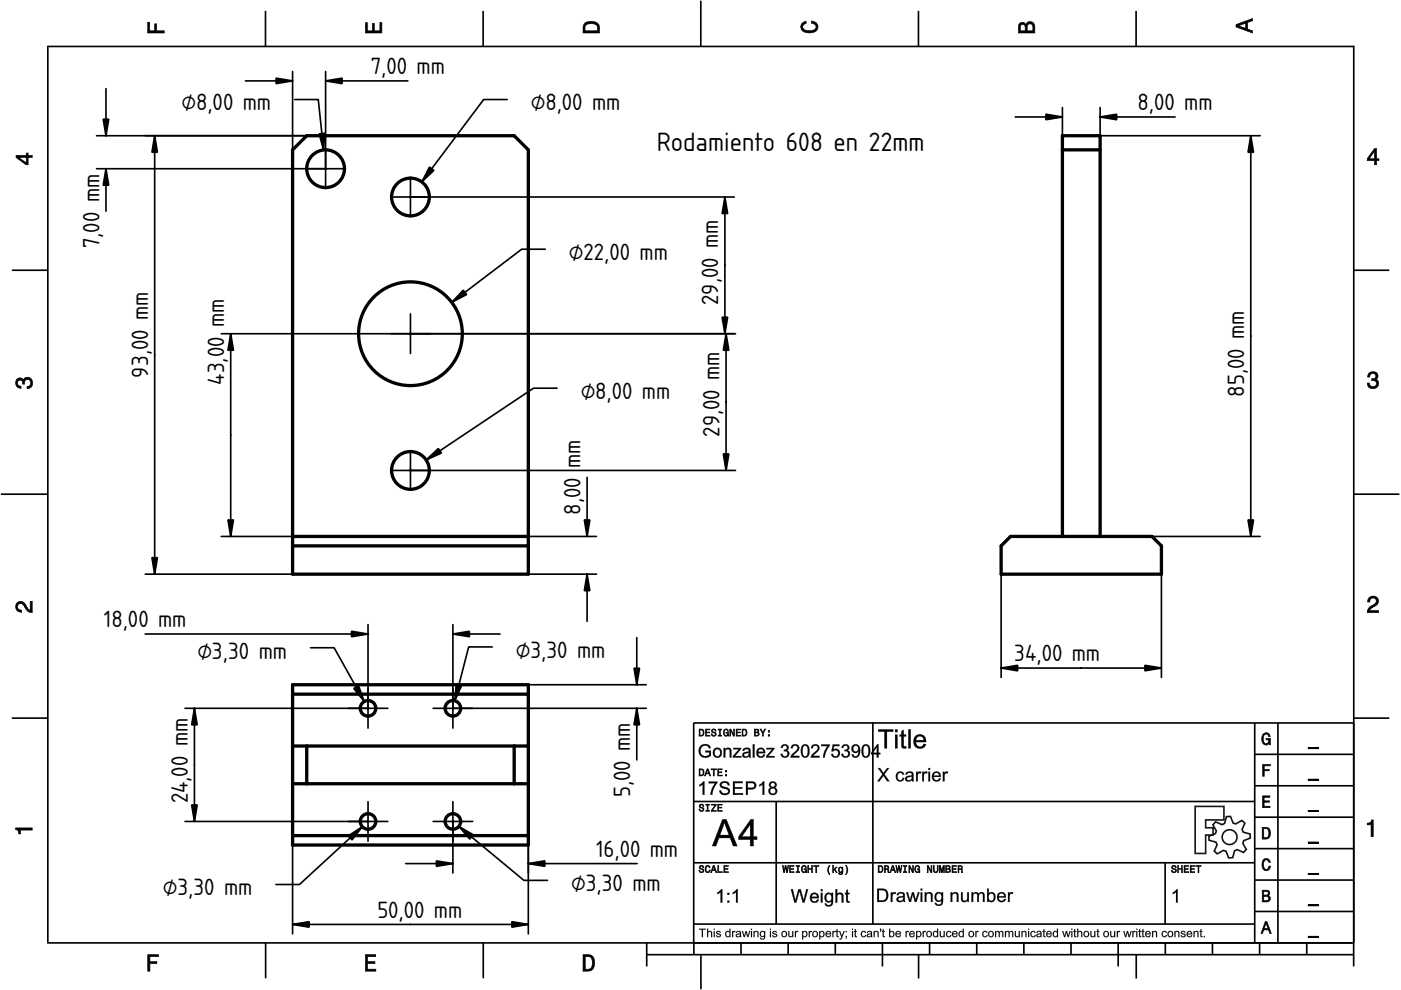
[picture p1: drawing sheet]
<svg xmlns="http://www.w3.org/2000/svg" width="297mm" height="210mm" viewBox="0 0 297 210" stroke-linecap="round" stroke-linejoin="round" font-family="sans-serif">
<defs><g id="words">
<text font-size="8.8" x="139.3" y="32.1">Rodamiento 608 en 22mm</text>
<g font-size="7.8">
<text x="78.6" y="15.8">7,00 mm</text>
<text x="38.5" y="23.4">⌀8,00 mm</text>
<text x="112.5" y="23.4">⌀8,00 mm</text>
<text x="241.2" y="23.4">8,00 mm</text>
<text x="21.1" y="52.6" transform="rotate(-90 21.1 52.6)">7,00 mm</text>
<text x="120.6" y="55.1">⌀22,00 mm</text>
<text x="152.3" y="64.7" transform="rotate(-90 152.3 64.7)">29,00 mm</text>
<text x="47.5" y="69.4" transform="rotate(-90 47.5 69.4)">mm</text>
<text x="31.4" y="80.1" transform="rotate(-90 31.4 80.1)">93,00 mm</text>
<text x="47.5" y="81.6" transform="rotate(-90 47.5 81.6)">43,00</text>
<text x="123.1" y="84.6">⌀8,00 mm</text>
<text x="263.8" y="84.1" transform="rotate(-90 263.8 84.1)">85,00 mm</text>
<text x="152.5" y="92.6" transform="rotate(-90 152.5 92.6)">29,00 mm</text>
<text x="123.1" y="99.2" transform="rotate(-90 123.1 99.2)">mm</text>
<text x="123.1" y="109.1" transform="rotate(-90 123.1 109.1)">8,00</text>
<text x="22" y="133">18,00 mm</text>
<text x="41.8" y="139.6">⌀3,30 mm</text>
<text x="109.4" y="139.5">⌀3,30 mm</text>
<text x="215.1" y="140.2">34,00 mm</text>
<text x="39.8" y="170.3" transform="rotate(-90 39.8 170.3)">24,00 mm</text>
<text x="133.6" y="169" transform="rotate(-90 133.6 169)">5,00 mm</text>
<text x="126.4" y="181.7">16,00 mm</text>
<text x="34.5" y="189.8">⌀3,30 mm</text>
<text x="121.1" y="189">⌀3,30 mm</text>
<text x="80" y="194.6">50,00 mm</text>
</g>
</g></defs>
<g fill="none" stroke="#000" stroke-width=".35">
<path d="M10.1 9.7v190.1M10.1 9.9h277M56.3 2.3v7.5M102.4 2.3v7.5M148.6 .1v9.8M194.7 2.3v7.5M240.9 2.3v7.5M287 9.7v195.2M2.5 57.3h7.5M287.1 57.3h7.4M.2 104.8h10M287 104.8h9.7"/>
<path d="M2.5 152.3h7.5M147 153.3h140.1M147.1 153.3v49.1M185.1 153.2v42.8M266 159.9h21M266 153.3v46.7M270.9 153.3v46.7M287.1 152.3h7.4M147 169.9h119M164.6 169.9v26M266 179.9h21M266 173.3h21"/>
<path d="M266 166.6h21M10 199.9h277.1M56.3 199.9v7.5M102.5 199.9v7.5M137.1 199.9v5M147 195.9h119M147 182.9h119M157.1 199.9v2.5M167.1 199.9v2.5M177.1 199.9v2.5M187.1 199.9v5M197.1 199.9v2.5"/>
<path d="M207.1 199.9v2.5M217.1 199.9v2.5M227.1 199.9v2.5M237.1 199.9v5M247 182.9v13M247.1 199.9v2.5M257.1 199.9v2.5M266 193.3h21M266 186.6h21M267.1 199.9v2.5M277.1 199.9v2.5M137.1 202.4h150"/>
<path d="M148.6 202.6v7.2M194.8 202.4v5.1M240.9 202.4v5.1"/>
</g>
<g fill="#000">
<path d="M31.3 4.7h.4v1.8h1.1v-1.4h.4v1.4h1.6v.5h-3.5z" fill-rule="evenodd"/>
<path d="M77.5 4.8h.4v1.7h1v-1.5h.5v1.5h1.1v-1.7h.5v2.2h-3.5z" fill-rule="evenodd"/>
<path d="M124.1 4.9a2.19 2.19 0 0 0-.5 2.1h3.5v-1.2a1.42 1.42 0 0 0-1.7-1.3zM124.3 5.2a2.14 2.14 0 0 1 2.3 .3l.1 1h-2.7l.1-1z" fill-rule="evenodd"/>
<path d="M170.1 4.9l.8-.4v.5a.7 .7 0 0 0-.7 .5 .7 .7 0 0 0 .3 .8 1.69 1.69 0 0 0 2.5-.6 .9 .9 0 0 0-.9-.8v-.5a1.24 1.24 0 0 1 1.3 1.1 1.24 1.24 0 0 1-1 1.4 2.22 2.22 0 0 1-2.5-.7l-.1-.5z" fill-rule="evenodd"/>
<path d="M216.1 5l-.2 .8v1.2h3.5v-1.3a.98 .98 0 0 0-.7-1.1 .98 .98 0 0 0-1.2 .6 .84 .84 0 0 0-1.4-.2zM216.4 5.3a.54 .54 0 0 1 .7-.1 .54 .54 0 0 1 .3 .6v.7h-1.1zM217.9 5.2a.62 .62 0 0 1 .7-.1 .62 .62 0 0 1 .4 .6v.8h-1.2z" fill-rule="evenodd"/>
<path d="M262.1 5.2v.5l3.5 1.3v-.5l-1.1-.3v-1.4l1.1-.4v-.5zM262.6 5.5l1.5-.6v1.1z" fill-rule="evenodd"/>
<path d="M3.4 32.9v.5l2.1 1.5h.5v-1.5h.8v-.5h-.8v-.5h-.4v.5zM4 33.4h1.6v1.1z" fill-rule="evenodd"/>
<path d="M291.4 31.5l-1.5 2.1v.5h1.5v.8h.5v-.8h.5v-.4h-.5v-2.2zM291.4 32.1v1.6h-1.1z" fill-rule="evenodd"/>
<path d="M3.6 80.4a.86 .86 0 0 1 1.4 .1 1.06 1.06 0 0 1 1.2-.5 1.06 1.06 0 0 1 .7 1.2 1.1 1.1 0 0 1-1.2 1.2v-.4a.71 .71 0 0 0 .8-1 .71 .71 0 0 0-1.3-.1v.6h-.4a.61 .61 0 0 0-.3-.8 .61 .61 0 0 0-.8 .2 .61 .61 0 0 0 .2 .8l.6 .2v.4a1.15 1.15 0 0 1-1.2-.6 1.15 1.15 0 0 1 .3-1.3z" fill-rule="evenodd"/>
<path d="M290.3 79.1a1.08 1.08 0 0 1 1.3-.2 1.08 1.08 0 0 1 .5 1.3l-.4 .2a1.06 1.06 0 0 1 .6 1.3 1.06 1.06 0 0 1-1.2 .7 1.1 1.1 0 0 1-1.2-1.2h.4a.71 .71 0 0 0 1 .8 .71 .71 0 0 0 .1-1.3h-.6v-.4a.61 .61 0 0 0 .8-.3 .61 .61 0 0 0-.2-.8 .61 .61 0 0 0-.8 .2l-.2 .5h-.4z" fill-rule="evenodd"/>
<path d="M3.6 127.8a1.22 1.22 0 0 1 2 .7l.4 .6 .4 .3v-1.9h.4v2.4a1.8 1.8 0 0 1-1.7-1.4 .71 .71 0 0 0-.9-.5 .71 .71 0 0 0-.5 .8 .71 .71 0 0 0 .9 .6v.4a1.18 1.18 0 0 1-1.2-.6 1.18 1.18 0 0 1 .2-1.4z" fill-rule="evenodd"/>
<path d="M290.3 126.7a1.18 1.18 0 0 1 1.9 .3 1.18 1.18 0 0 1-1 1.7l-.5 .3-.3 .5h1.9v.4h-2.4a1.8 1.8 0 0 1 1.4-1.7 .71 .71 0 0 0 .5-.9 .71 .71 0 0 0-.9-.5 .71 .71 0 0 0-.5 .8h-.4z" fill-rule="evenodd"/>
<path d="M148.2 154.6v1.5h.5a.77 .77 0 0 0 .6-.8 .77 .77 0 0 0-.6-.7zM148.4 154.8a.58 .58 0 0 1 .7 .5 .58 .58 0 0 1-.7 .6zM149.6 154.6v1.5h.9v-.2h-.7v-.5h.6v-.2h-.6v-.4h.7v-.2zM151 154.7a.53 .53 0 0 0 0 .6 .53 .53 0 0 0 .6 .2 .32 .32 0 0 1-.3 .5 .32 .32 0 0 1-.3-.4h-.2a.5 .5 0 0 0 .7 .5 .5 .5 0 0 0 .1-.8l-.4-.1a.28 .28 0 0 1-.1-.4 .28 .28 0 0 1 .4-.1 .28 .28 0 0 1 .1 .3h.2a.51 .51 0 0 0-.3-.4 .51 .51 0 0 0-.5 .1zM152.3 154.6v.2h.2v1.1h-.2v.2h.7v-.2h-.3v-1.1h.3v-.2zM153.5 154.7a.81 .81 0 0 0 .5 1.4l.3-.2 .2 .2v-.8h-.6v.1h.4l-.2 .5a.6 .6 0 0 1-.5-.6 .6 .6 0 0 1 .4-.6l.2 .3h.2l-.1-.3a.53 .53 0 0 0-.8 0zM154.7 154.6v1.5h.2v-1.3l.6 1.3h.2v-1.5h-.2v1.2l-.5-1.2zM156.1 154.6v1.5h.9v-.2h-.7v-.5h.6v-.2h-.6v-.4h.7v-.2zM157.3 154.6v1.5h.5a.77 .77 0 0 0 .6-.8 .77 .77 0 0 0-.6-.7zM157.5 154.8a.58 .58 0 0 1 .7 .5 .58 .58 0 0 1-.7 .6zM159.9 154.6v1.5h.6a.42 .42 0 0 0 .5-.3 .42 .42 0 0 0-.3-.5l.2-.2-.1-.4zM160.1 154.8h.3a.23 .23 0 0 1 .3 .2 .23 .23 0 0 1-.3 .2h-.3zM160.1 155.4h.4a.26 .26 0 0 1 .3 .2 .26 .26 0 0 1-.3 .3h-.4zM161.1 154.6l.5 .9v.6h.2v-.6l.5-.9h-.2l-.4 .7-.3-.7zM162.9 155.8v.3h.3v-.3zM162.9 154.9v.3h.3v-.3z" fill-rule="evenodd"/>
<path d="M267.8 155.7a.85 .85 0 0 1 .9-.3 .85 .85 0 0 1 .6 .8h-.3l-.1-.3a.49 .49 0 0 0-.4-.3 .49 .49 0 0 0-.5 .3 1.2 1.2 0 0 0 .4 1.8 .66 .66 0 0 0 .6-.8h-.6v-.3h.9v1.3h-.1l-.1-.3-.3 .3a.85 .85 0 0 1-1.2-.7v-1.1z" fill-rule="evenodd"/>
<path d="M3.3 175.5h3.5v.5h-2.5v.8h-.3a.77 .77 0 0 0-.7-.9z" fill-rule="evenodd"/>
<path d="M148.4 170.6a.53 .53 0 0 0 0 .6 .53 .53 0 0 0 .6 .2 .32 .32 0 0 1-.3 .5 .32 .32 0 0 1-.3-.4h-.2a.5 .5 0 0 0 .7 .6 .5 .5 0 0 0 .1-.9l-.4-.1a.28 .28 0 0 1-.1-.4 .28 .28 0 0 1 .4-.1 .28 .28 0 0 1 .1 .4h.2a.51 .51 0 0 0-.3-.5 .51 .51 0 0 0-.5 .1zM149.7 170.5v.2h.2v1.1h-.2v.2h.7v-.2h-.3v-1.1h.3v-.2zM150.8 170.5v.2h.8l-.8 1.3h1.1v-.2h-.9l.9-1.3zM152.2 170.5v1.5h.9v-.2h-.7v-.5h.6v-.2h-.6v-.4h.7v-.2z" fill-rule="evenodd"/>
<path d="M148.2 163v1.5h.5a.77 .77 0 0 0 .6-.7 .77 .77 0 0 0-.6-.8zM148.4 163.2a.57 .57 0 0 1 .7 .6 .57 .57 0 0 1-.7 .5zM149.9 163l-.5 1.5h.2l.1-.4h.6l.2 .4h.2l-.6-1.5zM150 163.2l.3 .7h-.5zM150.8 163v.2h.4v1.3h.2v-1.3h.5v-.2zM152.2 163v1.5h.9v-.2h-.7v-.5h.6v-.2h-.6v-.4h.7v-.2zM153.8 164.2v.3h.3v-.3zM153.8 163.4v.3h.3v-.3z" fill-rule="evenodd"/>
<path d="M267.7 168.7h1.5v.3h-1.2v.8h1.1v.3h-1.1v.8h1.3v.3h-1.6z" fill-rule="evenodd"/>
<path d="M267.7 162.1h1.6v.3h-1.3v.7h1.1v.3h-1.1v1.2h-.3z" fill-rule="evenodd"/>
<path d="M267.6 175.4v2.5h.8a1.37 1.37 0 0 0 .7-2.2 1.56 1.56 0 0 0-1.5-.3zM267.9 175.7a.98 .98 0 0 1 1.2 .7 .98 .98 0 0 1-.7 1.2h-.5z" fill-rule="evenodd"/>
<path d="M289.9 174.5a.77 .77 0 0 0 .9-.6h.4v3.5h-.5v-2.5h-.8z" fill-rule="evenodd"/>
<path d="M148.4 183.6a.53 .53 0 0 0 0 .6 .53 .53 0 0 0 .6 .2 .32 .32 0 0 1-.3 .5 .32 .32 0 0 1-.3-.4h-.2a.5 .5 0 0 0 .7 .6 .5 .5 0 0 0 .1-.9l-.4-.1a.28 .28 0 0 1-.1-.4 .28 .28 0 0 1 .4-.1 .28 .28 0 0 1 .1 .4h.2a.51 .51 0 0 0-.3-.5 .51 .51 0 0 0-.5 .1zM149.6 183.7l-.1 .2a.67 .67 0 0 0 .1 .9 .67 .67 0 0 0 .8 .1l.2-.4h-.2l-.2 .3a.6 .6 0 0 1-.5-.5 .6 .6 0 0 1 .4-.6l.3 .3h.2l-.2-.4a.5 .5 0 0 0-.8 .1zM151.2 183.5l-.5 1.5h.2l.1-.4h.6l.2 .4h.2l-.6-1.5zM151.3 183.7l.3 .7h-.5zM152.2 183.5v1.5h1v-.2h-.8v-1.3zM153.5 183.5v1.5h.9v-.2h-.7v-.5h.6v-.2h-.6v-.4h.7v-.2z" fill-rule="evenodd"/>
<path d="M165.9 183.5l.3 1.5h.1l.3-1.3 .2 1.3h.2l.2-1.5h-.1l-.2 1.3-.2-1.3h-.2l-.2 1.3-.2-1.3zM167.4 183.5v1.5h1v-.2h-.8v-.5h.7v-.2h-.7v-.4h.7v-.2zM168.8 183.5v.2h.3v1.1h-.3v.2h.7v-.2h-.2v-1.1h.2v-.2zM170.1 183.7a.82 .82 0 0 0 .5 1.3l.3-.2 .1 .2v-.8h-.5v.2h.3l-.2 .4a.6 .6 0 0 1-.5-.5 .6 .6 0 0 1 .5-.6l.2 .3h.2l-.2-.4a.53 .53 0 0 0-.7 .1zM171.3 183.5v1.5h.2v-.7h.6v.7h.2v-1.5h-.2v.6h-.6v-.6zM172.5 183.5v.2h.5v1.3h.2v-1.3h.4v-.2zM175.8 183.5a1.35 1.35 0 0 0 .2 1.9 1.84 1.84 0 0 1 0-1.9zM176.5 183.5v1.5h.2v-.4l.2-.2 .4 .6h.2l-.4-.7 .4-.5h-.2l-.6 .6v-.9zM177.9 184a.59 .59 0 0 0-.2 .7 .59 .59 0 0 0 .7 .3l.1-.2a.31 .31 0 0 1-.1 .5 .31 .31 0 0 1-.4-.2h-.2a.47 .47 0 0 0 .5 .4 .47 .47 0 0 0 .4-.5v-1.2h-.2v.2l-.3-.2zM178 184.1l.1-.1a.42 .42 0 0 1 .4 .4 .42 .42 0 0 1-.4 .5l-.1-.3zM179.3 183.5a1.85 1.85 0 0 1 0 1.9 1.22 1.22 0 0 0 0-1.9z" fill-rule="evenodd"/>
<path d="M186.2 183.5v1.5h.5a.77 .77 0 0 0 .6-.7 .77 .77 0 0 0-.6-.8zM186.4 183.7a.58 .58 0 0 1 .6 .6 .58 .58 0 0 1-.6 .5zM187.5 183.5v1.5h.2v-.6a.45 .45 0 0 1 .5 .1 .45 .45 0 0 1 .1 .5h.2l-.2-.7a.42 .42 0 0 0 .1-.5 .42 .42 0 0 0-.4-.3zM187.7 183.7h.2a.26 .26 0 0 1 .4 .3 .26 .26 0 0 1-.4 .2h-.2zM189.2 183.5l-.6 1.5h.2l.2-.4h.6l.1 .4h.2l-.5-1.5zM189.3 183.7l.2 .7h-.4zM189.9 183.5l.3 1.5h.2l.2-1.3 .2 1.3h.2l.3-1.5h-.2l-.2 1.3-.2-1.3h-.2l-.2 1.3-.2-1.3zM191.5 183.5v.2h.3v1.1h-.3v.2h.8v-.2h-.3v-1.1h.3v-.2zM192.7 183.5v1.5h.2v-1.2l.5 1.2h.3v-1.5h-.2v1.2l-.6-1.2zM194.1 183.7a.81 .81 0 0 0 .5 1.3l.3-.2 .1 .2v-.8h-.5v.2h.3l-.2 .4a.6 .6 0 0 1-.5-.5 .6 .6 0 0 1 .5-.6l.2 .3h.2l-.2-.4a.53 .53 0 0 0-.7 .1zM196.6 183.5v1.5h.2v-1.2l.6 1.2h.2v-1.5h-.2v1.2l-.6-1.2zM197.9 183.5v.9a.52 .52 0 0 0 .5 .6 .52 .52 0 0 0 .5-.6v-.9h-.2v.9a.33 .33 0 0 1-.3 .5 .33 .33 0 0 1-.3-.5v-.9zM199.2 183.5v1.5h.1v-1.4l.3 1.4h.2l.3-1.4v1.4h.1v-1.5h-.2l-.3 1.3-.3-1.3zM200.5 183.5v1.5h.6a.42 .42 0 0 0 .4-.3 .42 .42 0 0 0-.2-.5l.2-.2-.1-.4zM200.7 183.7h.3a.23 .23 0 0 1 .3 .2 .23 .23 0 0 1-.3 .2h-.3zM200.7 184.3h.3a.26 .26 0 0 1 .3 .3 .26 .26 0 0 1-.3 .2h-.3zM201.8 183.5v1.5h1v-.2h-.8v-.5h.7v-.2h-.7v-.4h.8v-.2zM203.1 183.5v1.5h.2v-.6a.45 .45 0 0 1 .5 .1 .45 .45 0 0 1 .1 .5h.2l-.2-.7a.42 .42 0 0 0 .1-.5 .42 .42 0 0 0-.4-.3zM203.3 183.7h.3a.26 .26 0 0 1 .3 .3 .26 .26 0 0 1-.4 .2h-.2z" fill-rule="evenodd"/>
<path d="M248.5 183.6a.53 .53 0 0 0 0 .6 .53 .53 0 0 0 .6 .2 .32 .32 0 0 1-.2 .5 .32 .32 0 0 1-.3-.4h-.2a.5 .5 0 0 0 .6 .6 .5 .5 0 0 0 .2-.9l-.4-.1a.28 .28 0 0 1-.1-.4 .28 .28 0 0 1 .3-.1 .28 .28 0 0 1 .2 .4h.2a.51 .51 0 0 0-.3-.5 .51 .51 0 0 0-.6 .1zM249.7 183.5v1.5h.2v-.7h.6v.7h.2v-1.5h-.2v.6h-.6v-.6zM251 183.5v1.5h1v-.2h-.8v-.5h.7v-.2h-.7v-.4h.8v-.2zM252.3 183.5v1.5h1v-.2h-.8v-.5h.7v-.2h-.7v-.4h.8v-.2zM253.5 183.5v.2h.5v1.3h.2v-1.3h.5v-.2z" fill-rule="evenodd"/>
<path d="M268.3 195.4l-1 2.5h.4l.2-.7h1l.3 .7h.3l-.9-2.5zM268.4 195.8l.4 1.1h-.7z" fill-rule="evenodd"/>
<path d="M267.6 188.7v2.5h1a.7 .7 0 0 0 .7-.5 .7 .7 0 0 0-.4-.8 .61 .61 0 0 0 .3-.8 .61 .61 0 0 0-.7-.4zM267.9 189h.6a.38 .38 0 0 1 .4 .4 .38 .38 0 0 1-.5 .4h-.5zM267.9 190.1h.6a.44 .44 0 0 1 .5 .4 .44 .44 0 0 1-.5 .4h-.6z" fill-rule="evenodd"/>
<path d="M267.8 182.3a.85 .85 0 0 1 .9-.3 .85 .85 0 0 1 .6 .8h-.3l-.1-.2a.47 .47 0 0 0-.4-.3 .47 .47 0 0 0-.4 .3 1.21 1.21 0 0 0 .4 1.7 .64 .64 0 0 0 .5-.7h.4a.89 .89 0 0 1-.8 1 .89 .89 0 0 1-1-.7v-1.1z" fill-rule="evenodd"/>
<path d="M31.3 202.4h2.3v.4h-1.8v1.1h1.5v.4h-1.5v1.6h-.5z" fill-rule="evenodd"/>
<path d="M77.5 202.4h2.1v.4h-1.7v1.1h1.6v.4h-1.6v1.2h1.8v.4h-2.2z" fill-rule="evenodd"/>
<path d="M123.6 202.4v3.5h1.2a1.42 1.42 0 0 0 1.3-1.7 1.38 1.38 0 0 0-1.3-1.8zM124.1 202.8l1 .1a1.89 1.89 0 0 1 0 2.5l-1 .1z" fill-rule="evenodd"/>
</g>
<g fill="#000">
<path d="M248.6 189.2l.9-.7h.2v2.9h-.4v-2.2l-.7 .4z"/>
<path d="M31.3 4.7v2.3h3.5v-.5l-1.7 .1 .1-1.5h-.4l.1 1.5h-1.2v-1.9zM31.3 4.7h.5l-.1 1.8h1.1l-.1-1.5h.6l-.1 1.5h1.7v.6h-3.6z"/>
<path d="M77.5 4.8v2.2h3.5v-2.2h-.5l.1 1.8h-1.3v-1.6h-.4l.1 1.6h-1.2l.1-1.8zM77.4 4.8h.6l-.1 1.7h1v-1.6h.5v1.6h1.1v-1.8h.5v2.4h-3.6z"/>
<path d="M124.1 4.9l-.5 .6v1.5h3.5l-.1-1.7-.3-.4-1.3-.4zM124 4.8l.6-.3h.8l.7 .1 .6 .2 .4 .5 .1 1.8h-3.7l.1-1.6zM124.3 5.2l1.1-.2 1 .2 .3 .3 .1 1.1h-2.8v-1.1zM124.3 5.2l-.2 .3-.1 1h2.7l-.1-1-.2-.3-1-.2z"/>
<path d="M170.1 4.9l-.3 .8 .1 .5 .3 .4 .6 .3h1.6l.6-.3 .3-.4 .2-.5-.1-.5-.8-.6-.5-.2v.5l.7 .2 .3 .6-.1 .4-.8 .4h-1.2l-.5-.2-.3-.2v-.7l.4-.4h.3v-.5zM170 4.9l1-.5v.6l-.4 .1-.4 .4 .1 .5 .7 .5h1.2l.5-.2 .3-.6-.2-.5-.8-.2v-.6l.7 .1 .7 .7 .1 .5-.1 .6-.4 .4-.6 .3h-1.6l-.6-.3-.4-.4-.1-.6z"/>
<path d="M216.1 5l-.2 .8v1.2h3.5l-.1-1.8-.5-.6h-.4l-.6 .1-.3 .6-.5-.5h-.6zM216.1 4.9l.3-.2h.6l.5 .5 .1-.3 .4-.3h.8l.6 .6 .1 1.9h-3.7v-1.4zM216.4 5.3l.4-.2 .5 .2 .1 1.3h-1.1zM216.4 5.3l-.1 1.2h1.1l-.2-1.1-.4-.2zM217.9 5.2l.5-.2 .5 .2 .2 1.4h-1.4zM217.9 5.2l-.1 1.3h1.2l-.2-1.3-.4-.1z"/>
<path d="M262.1 5.2v.5l3.5 1.3v-.5l-1.1-.3v-1.5l1.1-.3v-.5zM262 5.2l3.6-1.4v.6l-1.1 .4v1.4l1.1 .3v.6l-3.6-1.3zM262.4 5.5l1.8-.7v1.3zM262.6 5.4l1.5 .6v-1.1l-1.5 .6z"/>
<path d="M3.4 32.9v.5l2.1 1.5h.5l-.1-1.6 .9 .1v-.5l-.9 .1 .1-.6h-.4v.6zM3.3 32.9h2.3l-.1-.5h.5v.5h.9v.6l-.9-.1v1.6h-.5l-2.2-1.6zM3.8 33.3h1.8v1.3zM4 33.3l1.6 1.2v-1.1l-1.6 .1z"/>
<path d="M291.4 31.5l-1.5 2.1v.5l1.6-.1-.1 .9h.5l-.1-.9 .6 .1v-.4h-.6l.1-2.2zM291.4 31.4h.5v2.3l.5-.1v.5h-.5v.9h-.6l.1-.9h-1.6v-.5zM291.5 31.9v1.8h-1.3zM291.3 32.1h.2l-1.1 1.6-.1-.1 1.1 .1z"/>
<path d="M3.6 80.4l-.3 .8 .1 .5 .6 .6h.5v-.4l-.6-.1-.2-.6 .1-.5 .5-.2 .4 .2 .1 .8h.4v-.6l.3-.5 .6 .1 .3 .1 .1 .3v.6l-.4 .5h-.4v.4l.6-.1 .5-.6v-1l-.5-.6-.8-.1-.4 .3-.1 .4-.3-.5-.5-.1zM3.5 80.3l.8-.3 .4 .2 .3 .3v-.2l.5-.4 .8 .1 .6 .7v1l-.6 .7-.6 .1v-.6h.4l.4-.4-.2-.8-.7-.2-.4 .4 .1 .6h-.6v-.7l-.4-.2-.4 .2-.2 .4 .2 .5 .6 .1v.6l-.6-.1-.6-.6-.1-.5z"/>
<path d="M290.3 79.1l-.3 .8h.4v-.3l.4-.4 .8 .1 .1 .7-.4 .3h-.5v.4l.9 .1 .2 .5-.2 .6-.3 .1h-.7l-.2-.2-.2-.6h-.4l.1 .5 .6 .6h1l.4-.2 .3-.8-.1-.5-.6-.4 .5-.2v-.9l-.6-.4-.4-.1zM290.2 79l.9-.3 .8 .3 .3 .3-.1 .9-.4 .2 .5 .3 .2 .6-.4 .9-.4 .2h-1.1l-.6-.6-.1-.6h.6l.1 .6 .6 .2 .5-.2 .2-.5-.2-.5-.5-.1-.3 .1v-.6l.5 .1 .4-.3-.2-.7h-.7l-.4 .3 .1 .4h-.6l.1-.6z"/>
<path d="M3.6 127.8l-.3 .8 .3 .9 1 .3v-.4l-.7-.2-.2-.5 .2-.6 .4-.2 .7 .3 .9 1.4 .9 .3v-2.4h-.4l.1 2-.6-.4-.9-1.4-.6-.2zM3.5 127.8l.8-.4 .7 .2 1 1.5 .4 .3-.1-2h.6v2.6l-1-.3-1-1.4-.6-.3-.4 .2-.2 .5 .2 .5 .7 .1v.6l-.6-.1-.4-.3-.4-.9z"/>
<path d="M290.3 126.7l-.3 .9h.4l.1-.6 .6-.3 .6 .2 .2 .5-.3 .7-1.5 .9-.2 .9h2.4v-.4h-2l.3-.5 1.3-.7 .4-.9-.1-.4-.6-.6-1 .1zM290.2 126.6l.9-.3 .9 .3 .3 .4v.4l-.2 .7-1.4 .9-.3 .5 1.9-.1v.6h-2.5l.3-1.1 1.4-.9 .3-.6-.2-.4-.5-.2-.5 .2-.1 .7h-.6l.1-.7z"/>
<path d="M148.2 154.6v1.5l.8-.1 .2-.4v-.7l-.3-.3zM148.2 154.5h.7l.4 .3v.9l-.3 .4h-.8zM148.4 154.7l.6 .1 .1 .8-.2 .3-.5 .1zM148.4 154.8v1.1h.5l.1-.3v-.7zM149.6 154.6v1.5h.9v-.2l-.8 .1v-.7h.7v-.1l-.7 .1v-.6l.8 .1v-.2zM149.5 154.5h1.1v.3h-.8v.4l.7-.1v.4l-.7-.1v.5l.8-.1v.3h-1.1zM151 154.7l-.2 .3 .1 .3 .7 .1 .1 .3-.2 .3-.5-.1v-.3h-.2v.2l.3 .3h.5l.2-.3v-.3l-.7-.3-.1-.3 .2-.2h.4v.3h.2v-.2l-.3-.2zM150.9 154.6l.7-.1 .3 .3v.3h-.3l-.1-.3-.2-.1-.3 .3 .1 .1 .8 .3v.5l-.3 .2h-.5l-.3-.3-.1-.3h.3l.1 .3 .2 .1 .4-.2-.9-.5zM152.3 154.6v.2l.3-.1v1.3l-.3-.1v.2h.7v-.2l-.3 .1v-1.3l.3 .1v-.2zM152.2 154.5h.9v.3h-.4v1.1l.4-.1v.3h-.9v-.3h.3v-1h-.3zM153.5 154.7l-.1 .6 .1 .6 .5 .2 .4-.4 .1 .4v-.8h-.6v.1h.4l-.2 .6-.4-.1-.2-.3 .1-.8 .5-.1 .1 .3h.2l-.1-.3-.4-.2zM153.5 154.7l.4-.2 .4 .1 .2 .5h-.3l-.1-.3-.3-.1-.2 .4v.5l.2 .3h.3l.2-.5-.4 .1v-.3h.6v.9h-.2v-.2l-.4 .3-.4-.3-.2-.6zM154.7 154.6v1.5h.2v-1.3h.1l.5 1.3h.2v-1.5h-.2l.1 1.2h-.1l-.5-1.2zM154.7 154.5h.3l.5 1.3v-1.3h.3v1.6h-.4l-.5-1.3 .1 1.3h-.3zM156.1 154.6v1.5h.9v-.2l-.8 .1v-.7h.7v-.1l-.7 .1v-.6l.8 .1v-.2zM156 154.5h1.1v.3h-.8v.4l.7-.1v.4l-.7-.1v.5l.8-.1v.3h-1.1zM157.3 154.6v1.5l.8-.1 .2-.4v-.7l-.3-.3zM157.3 154.5h.7l.4 .3v.9l-.3 .4h-.8zM157.5 154.7l.6 .1 .1 .8-.2 .3-.5 .1zM157.5 154.8v1.1h.5l.2-.3-.1-.7zM159.9 154.6v1.5l.8-.1 .2-.2 .1-.3-.4-.2 .3-.2v-.3l-.2-.2zM159.9 154.5h.8l.2 .3v.4l-.2 .1 .3 .2-.1 .5-1 .1zM160.1 154.7h.5a.28 .28 0 0 1 .2 .3 .28 .28 0 0 1-.2 .2l-.5 .1zM160.1 154.8v.4l.6-.1-.1-.3zM160.1 155.3l.6 .1v.5l-.6 .1zM160.1 155.4v.5l.6-.1v-.4zM161.1 154.6l.6 .9-.1 .6h.2v-.6l.5-.9h-.2l-.4 .8-.3-.8zM161 154.5h.4l.3 .8 .4-.8h.3l-.6 1 .1 .6h-.3v-.6zM162.9 155.8v.3h.3v-.3zM162.8 155.7h.4v.4h-.4zM162.9 154.9v.3h.3v-.3zM162.8 154.8h.4v.5h-.4z"/>
<path d="M148.6 158.1a1.24 1.24 0 0 1 2.1 .5l-.4 .1a.92 .92 0 0 0-.8-.6 .92 .92 0 0 0-.9 .5l.1 .1a1.09 1.09 0 0 0 .2 1.4 1.09 1.09 0 0 0 1.4-.1l.1-.5h-.9v-.3h1.2v1a1.53 1.53 0 0 1-2.2 .1 1.53 1.53 0 0 1 .1-2.2zM148.6 158.1a1.48 1.48 0 0 0 0 2.1 1.48 1.48 0 0 0 2.1 0v-1h-1.2v.3h.9v.5a1.12 1.12 0 0 1-1.9-.6 1.12 1.12 0 0 1 1.6-1.2l.2 .5 .3-.1a1.22 1.22 0 0 0-2-.5zM151.4 158.7a1.04 1.04 0 0 1 1.5 .2 1.04 1.04 0 0 1-.2 1.5 1.04 1.04 0 0 1-1.5-.2v-1zM151.5 158.8a1.05 1.05 0 0 0-.3 1.2 1.05 1.05 0 0 0 1.2 .6 1.03 1.03 0 0 0 .5-1.5 1.03 1.03 0 0 0-1.4-.3zM151.7 159a.72 .72 0 0 0-.2 .9 .72 .72 0 0 0 .9 .4 .7 .7 0 0 0 .3-1 .7 .7 0 0 0-1-.3zM151.7 159a.76 .76 0 0 1 1.1 .4 .76 .76 0 0 1-.7 1 .83 .83 0 0 1-.4-1.4zM153.4 158.6h.4l-.1 .3a.73 .73 0 0 1 .9-.4 .73 .73 0 0 1 .5 .9v1.2h-.4v-1.2a.47 .47 0 0 0-.5-.6 .47 .47 0 0 0-.4 .7v1.1h-.4zM153.4 158.6v2h.4l-.1-1.1a.52 .52 0 0 1 .5-.7 .52 .52 0 0 1 .6 .6l-.1 1.2h.4l-.1-1.6a.73 .73 0 0 0-.6-.5 .73 .73 0 0 0-.7 .5v-.4zM155.4 158.6h1.7v.2l-1.3 1.5h1.4v.3h-1.8v-.3l1.3-1.4h-1.3zM155.5 158.6v.3l1.2-.1-1.3 1.5v.3h1.8v-.3l-1.5 .1 1.4-1.6v-.2zM157.6 158.8a.87 .87 0 0 1 .9-.3 .87 .87 0 0 1 .7 .8l.1 1.3h-.4l-.1-.2a.74 .74 0 0 1-1 .2 .74 .74 0 0 1-.3-.9l1.2-.4a.5 .5 0 0 0-.4-.4 .5 .5 0 0 0-.5 .3h-.4zM157.6 158.8l-.2 .4h.4a.54 .54 0 0 1 .9-.3l.1 .4-.9 .2a.63 .63 0 0 0-.5 .7 .87 .87 0 0 0 1.4 .1l.1 .3h.3l-.1-1.6a.96 .96 0 0 0-1.5-.2zM157.9 159.9h-.1a.45 .45 0 0 0 .4 .5 .45 .45 0 0 0 .5-.4l.1-.4zM157.8 159.8l1-.3a.61 .61 0 0 1-.3 .8 .61 .61 0 0 1-.8-.2zM159.6 157.8h.4v2.8h-.4zM159.6 157.8v2.8h.4v-2.8zM160.6 158.8a.96 .96 0 0 1 1.2-.2 .96 .96 0 0 1 .4 1.1h-1.5a.57 .57 0 0 0 .5 .6 .57 .57 0 0 0 .7-.4l.3 .1a.85 .85 0 0 1-1.2 .6 1.15 1.15 0 0 1-.4-1.8zM160.6 158.8a1.01 1.01 0 0 0 0 1.5 1.01 1.01 0 0 0 1.4 0l.2-.3h-.3a.59 .59 0 0 1-.8 .4 .59 .59 0 0 1-.4-.7h1.5a.92 .92 0 0 0-.5-1 .92 .92 0 0 0-1.1 .1zM160.9 159l-.2 .4h1.2l-.4-.5zM160.9 159l.4-.2 .3 .1 .3 .5h-1.2zM162.5 158.6h1.7v.2l-1.3 1.5h1.4v.3h-1.9v-.3l1.3-1.4h-1.2zM162.5 158.6v.3l1.3-.1-1.4 1.5v.3h1.8v-.3l-1.4 .1 1.4-1.6v-.2zM165.8 158a.77 .77 0 0 1 1.2 0 .77 .77 0 0 1-.2 1.1 .74 .74 0 0 1 .6 .6 .74 .74 0 0 1-.3 .7 .91 .91 0 0 1-1 .3 .91 .91 0 0 1-.6-.9h.4a.54 .54 0 0 0 .6 .5 .54 .54 0 0 0 .4-.7 .54 .54 0 0 0-.7-.3v-.3a.46 .46 0 0 0 .6-.4 .46 .46 0 0 0-.4-.5 .46 .46 0 0 0-.5 .5h-.4zM165.9 158l-.3 .5 .3 .1a.5 .5 0 0 1 .5-.6 .5 .5 0 0 1 .5 .6 .5 .5 0 0 1-.7 .4v.3a.57 .57 0 0 1 .8 .3 .57 .57 0 0 1-.5 .8 .57 .57 0 0 1-.6-.6l-.4 .1a.87 .87 0 0 0 1.2 .7 .87 .87 0 0 0 .4-1.4l-.4-.1a.72 .72 0 0 0 .3-1.1 .72 .72 0 0 0-1.1 0zM167.9 158a.94 .94 0 0 1 1.5 .2 .94 .94 0 0 1-.5 1.4l-.8 .7 1.4-.1v.4h-1.9l.3-.6 .9-.9a.53 .53 0 0 0 .3-.6 .53 .53 0 0 0-.6-.4 .53 .53 0 0 0-.4 .6l-.4-.1zM168 158l-.3 .6h.3a.57 .57 0 0 1 .9-.4 .57 .57 0 0 1-.1 1l-.9 .8-.3 .6h1.9v-.3h-1.5l.6-.6a1.05 1.05 0 0 0 .4-1.8h-.7zM170.2 157.9a1.02 1.02 0 0 1 1.2 .2 1.02 1.02 0 0 1 .3 1.1 1.04 1.04 0 0 1-.3 1.2 1.04 1.04 0 0 1-1.2 .1 2.15 2.15 0 0 1 0-2.6zM170.2 158a2.27 2.27 0 0 0-.1 2.4 .89 .89 0 0 0 1 .1 .89 .89 0 0 0 .5-1 1.2 1.2 0 0 0-1.1-1.6zM170.3 158.3a2.13 2.13 0 0 0 .3 2h.3a1.72 1.72 0 0 0 0-2.2zM170.4 158.2l.5-.1a1.73 1.73 0 0 1 0 2.3h-.3a1.9 1.9 0 0 1-.2-2.2zM172.2 158a.94 .94 0 0 1 1.5 .2 .94 .94 0 0 1-.5 1.4l-.8 .7 1.4-.1v.4h-1.9l.2-.6 1-.9a.53 .53 0 0 0 .3-.6 .53 .53 0 0 0-.6-.4 .53 .53 0 0 0-.4 .6l-.5-.1zM172.3 158l-.3 .6h.3a.57 .57 0 0 1 .9-.4 .57 .57 0 0 1-.1 1l-.9 .8-.3 .6h1.8v-.3h-1.4l.6-.6a1.05 1.05 0 0 0 .4-1.8h-.7zM174.1 157.8h1.8v.3l-.8 1.5-.2 1h-.4a3.9 3.9 0 0 1 1-2.4h-1.4zM174.1 157.9v.3h1.4a4.5 4.5 0 0 0-1 2.4h.4l.2-1.3 .8-1.2v-.2zM176.5 157.8h1.5v.4h-1.2l-.1 .7a.91 .91 0 0 1 1.2 .2 .91 .91 0 0 1 0 1.2 .89 .89 0 0 1-1 .4 .89 .89 0 0 1-.7-.9h.4a.6 .6 0 0 0 .8 .4 .6 .6 0 0 0 .2-.9 .6 .6 0 0 0-.9-.1l-.4 .1zM176.6 157.9l-.3 1.4h.3a.62 .62 0 0 1 .8-.2 .62 .62 0 0 1 .3 .8 .57 .57 0 0 1-.6 .5 .57 .57 0 0 1-.5-.6l-.4 .1a.9 .9 0 0 0 1.2 .7 .9 .9 0 0 0 .6-1.2 .9 .9 0 0 0-1.3-.4l.1-.8h1.2v-.3zM178.7 158a.77 .77 0 0 1 1.1 0 .77 .77 0 0 1-.1 1.1 .74 .74 0 0 1 .6 .6 .74 .74 0 0 1-.3 .7 .91 .91 0 0 1-1 .3 .91 .91 0 0 1-.6-.9h.3a.54 .54 0 0 0 .7 .5 .54 .54 0 0 0 .4-.7 .54 .54 0 0 0-.8-.3l.1-.3a.46 .46 0 0 0 .6-.4 .46 .46 0 0 0-.5-.5 .46 .46 0 0 0-.4 .5h-.4zM178.7 158l-.3 .5 .4 .1a.5 .5 0 0 1 .5-.6 .5 .5 0 0 1 .4 .6 .5 .5 0 0 1-.6 .4v.3a.57 .57 0 0 1 .7 .3 .57 .57 0 0 1-.4 .8 .57 .57 0 0 1-.7-.6l-.3 .1a.87 .87 0 0 0 1.2 .7 .87 .87 0 0 0 .4-1.4l-.4-.1a.72 .72 0 0 0 .2-1.1 .72 .72 0 0 0-1.1 0zM180.8 158a1.02 1.02 0 0 1 1.2 0 1.02 1.02 0 0 1 .4 1.2 1.13 1.13 0 0 1-.3 1.1 1.13 1.13 0 0 1-1.1 .3l-.5-.7h.4a.55 .55 0 0 0 .7 .4 .55 .55 0 0 0 .4-.7v-.3a.82 .82 0 0 1-1 .3 .82 .82 0 0 1-.5-.9zM180.8 158.1a.85 .85 0 0 0-.1 1.3 .85 .85 0 0 0 1.3-.2v.1a.7 .7 0 0 1-.2 .9 .7 .7 0 0 1-.9-.1v-.2l-.3 .1a.9 .9 0 0 0 1.1 .6 .9 .9 0 0 0 .6-1.1 1.13 1.13 0 0 0-1.1-1.6zM180.8 158.7a.6 .6 0 0 0 1.2 0 .6 .6 0 0 0-1.2 0zM180.8 158.7a.63 .63 0 0 1 1.2 0 .63 .63 0 0 1-1.2 0zM183.1 157.9a1.02 1.02 0 0 1 1.1 .2 1.02 1.02 0 0 1 .3 1.1 1.04 1.04 0 0 1-.3 1.2 1.04 1.04 0 0 1-1.1 .1 2.15 2.15 0 0 1 0-2.6zM183.1 158a2.27 2.27 0 0 0-.2 2.4 .89 .89 0 0 0 1.1 .1 .89 .89 0 0 0 .4-1 1.2 1.2 0 0 0-1-1.6zM183.2 158.3a2.13 2.13 0 0 0 .2 2h.3a1.72 1.72 0 0 0 0-2.2zM183.3 158.2l.4-.1a1.73 1.73 0 0 1 0 2.3h-.3a1.87 1.87 0 0 1-.1-2.2zM186 157.8h.3v1.8h.4v.4l-.4-.1v.7h-.4v-.7l-1.2 .1v-.4zM186 157.8l-1.3 1.8v.3h1.2v.7h.4l-.1-.7h.4v-.3l-.4 .1 .1-1.9zM185.9 158.4l-.8 1.2h.8zM185.9 158.3v1.4h-.9z"/>
<path d="M148.6 158.1a1.27 1.27 0 0 1 2.1 .5l-.4 .1a1.01 1.01 0 0 0-1.3-.5 1.01 1.01 0 0 0-.4 1.4 1.1 1.1 0 0 0 1.8 .4v-.5h-.9v-.3h1.2v1a1.51 1.51 0 0 1-2.2 .1 1.51 1.51 0 0 1 .1-2.2zM151.5 158.8a1.01 1.01 0 0 1 1.4 .2 1.01 1.01 0 0 1-.2 1.4 1.01 1.01 0 0 1-1.4-.2l-.1-.9zM151.7 159a.75 .75 0 0 0-.2 .9 .75 .75 0 0 0 .9 .4 .73 .73 0 0 0 .3-1 .73 .73 0 0 0-1-.3zM153.4 158.6h.3v.3a.72 .72 0 0 1 .9-.3 .72 .72 0 0 1 .5 .8v1.2h-.4v-1.2a.5 .5 0 0 0-.5-.6 .5 .5 0 0 0-.4 .7v1.1h-.4zM155.5 158.6h1.6v.2l-1.3 1.5h1.4v.3h-1.8v-.3l1.3-1.4h-1.2zM157.6 158.8a.87 .87 0 0 1 .9-.3 .87 .87 0 0 1 .6 .8l.1 1.3h-.3l-.1-.2a.74 .74 0 0 1-.9 .3 .74 .74 0 0 1-.5-.9l.5-.3 .9-.2a.51 .51 0 0 0-.5-.5 .51 .51 0 0 0-.5 .4h-.4zM157.8 159.8a.36 .36 0 0 0 0 .5 .36 .36 0 0 0 .5 .1l.4-.3 .1-.5zM159.6 157.8h.4v2.8h-.4zM160.6 158.8a.94 .94 0 0 1 1.2-.2 .94 .94 0 0 1 .4 1.1h-1.5a.59 .59 0 0 0 .5 .6 .59 .59 0 0 0 .7-.3h.3a1 1 0 0 1-1.4 .5 1 1 0 0 1-.3-1.5zM160.9 159l-.2 .4h1.2a.56 .56 0 0 0-.4-.5 .56 .56 0 0 0-.6 .1zM162.5 158.6h1.7v.2l-1.3 1.5h1.3v.3h-1.8v-.3l1.3-1.4h-1.2zM165.8 158a.74 .74 0 0 1 1.2 0 .74 .74 0 0 1-.2 1.1 .87 .87 0 0 1 0 1.5 .87 .87 0 0 1-1.3-.7l.4-.1a.56 .56 0 0 0 .6 .6 .56 .56 0 0 0 .5-.8 .56 .56 0 0 0-.8-.3v-.3a.48 .48 0 0 0 .7-.4 .48 .48 0 0 0-.5-.6 .48 .48 0 0 0-.5 .6l-.3-.1zM168 158a.91 .91 0 0 1 1.4 .2 .91 .91 0 0 1-.5 1.3l-.8 .8h1.4v.3h-1.9a3.2 3.2 0 0 1 1.3-1.6 .53 .53 0 0 0-.1-.9 .53 .53 0 0 0-.8 .5h-.3zM170.2 158a1 1 0 0 1 1.2 .1 1 1 0 0 1 .2 1.1 1.02 1.02 0 0 1-.2 1.1 1.02 1.02 0 0 1-1.1 .2 2.13 2.13 0 0 1-.1-2.5zM170.4 158.2a1.89 1.89 0 0 0 .2 2.1h.3a1.73 1.73 0 0 0 0-2.2zM172.2 158a.91 .91 0 0 1 1.5 .2 .91 .91 0 0 1-.6 1.3l-.7 .8h1.3v.3h-1.8a3.2 3.2 0 0 1 1.3-1.6 .53 .53 0 0 0-.2-.9 .53 .53 0 0 0-.7 .5h-.3zM174.1 157.9h1.8v.2l-.7 1.2-.3 1.3h-.4a4.2 4.2 0 0 1 1-2.4h-1.4zM176.6 157.9h1.4v.3h-1.2l-.1 .7a.92 .92 0 0 1 1.3 .5 .92 .92 0 0 1-.6 1.2 .92 .92 0 0 1-1.2-.7l.4-.1a.62 .62 0 0 0 .7 .5 .62 .62 0 0 0 .5-.7 .62 .62 0 0 0-.7-.5l-.5 .2h-.3zM178.7 158a.74 .74 0 0 1 1.1 0 .74 .74 0 0 1-.1 1.1 .87 .87 0 0 1 0 1.5 .87 .87 0 0 1-1.3-.7l.3-.1a.56 .56 0 0 0 .7 .6 .56 .56 0 0 0 .4-.8 .56 .56 0 0 0-.7-.3v-.3a.48 .48 0 0 0 .6-.4 .48 .48 0 0 0-.5-.6 .48 .48 0 0 0-.4 .6l-.4-.1zM180.8 158.1a1 1 0 0 1 1.2-.1 1 1 0 0 1 .4 1.2 1.1 1.1 0 0 1-.3 1.1 1.1 1.1 0 0 1-1.1 .3l-.4-.6 .3-.1a.58 .58 0 0 0 .7 .4 .58 .58 0 0 0 .4-.7v-.3a.88 .88 0 0 1-1.3 .1 .88 .88 0 0 1 .1-1.3zM180.8 158.7a.6 .6 0 0 0 1.2 0 .6 .6 0 0 0-1.2 0zM183.1 158a1 1 0 0 1 1.1 .1 1 1 0 0 1 .3 1.1 1.02 1.02 0 0 1-.3 1.1 1.02 1.02 0 0 1-1.1 .2 2.13 2.13 0 0 1 0-2.5zM183.3 158.2a1.89 1.89 0 0 0 .1 2.1h.3a1.73 1.73 0 0 0 0-2.2zM186 157.8h.3v1.8h.3v.3h-.3v.7h-.4v-.7h-1.2v-.3zM185.9 158.4l-.9 1.2h.9z"/>
<path d="M186.2 154.6h3.2v.6l-1.4-.1 .1 3.6h-.6v-3.6l-1.3 .1zM186.2 154.7v.4h1.3v3.6h.5v-3.6h1.4v-.4zM189.8 154.6h.5v.7h-.5zM189.8 154.7v.5h.5v-.5zM189.8 155.7h.5v3h-.5zM189.8 155.8v2.9h.5v-2.9zM191.1 155l.5-.3v1.1l.5-.1v.5l-.5-.1v1.7a.31 .31 0 0 0 .1 .4 .31 .31 0 0 0 .4 0l.1 .5a.77 .77 0 0 1-.8-.1 .77 .77 0 0 1-.3-.8v-1.7l-.4 .1v-.5l.4 .1zM191.1 155v.8h-.3v.3h.3v1.7a.69 .69 0 0 0 .3 .8 .69 .69 0 0 0 .8 0l-.1-.4a.36 .36 0 0 1-.4 0 .36 .36 0 0 1-.1-.4v-1.7h.5v-.3h-.5v-1.1zM192.6 154.6h.5v4.1h-.5zM192.6 154.7v4h.5v-4zM194 156.1a1.37 1.37 0 0 1 1.7-.3 1.37 1.37 0 0 1 .6 1.6l-2.1-.1a.83 .83 0 0 0 .7 1 .83 .83 0 0 0 .9-.6l.6 .1a1.45 1.45 0 0 1-2 .8 1.45 1.45 0 0 1-.7-2zM194.1 156.1a1.48 1.48 0 0 0-.2 2 1.48 1.48 0 0 0 2 .4l.4-.7-.5-.1a.85 .85 0 0 1-1 .6 .85 .85 0 0 1-.6-1h2.1a1.86 1.86 0 0 0-.5-1.4l-1-.2zM194.5 156.3l-.3 .6h1.6a.77 .77 0 0 0-.5-.7 .77 .77 0 0 0-.8 .1zM194.5 156.3l.3-.2h.5l.4 .3 .2 .6h-1.7z"/>
<path d="M186.2 154.7h3.2v.4h-1.4v3.6h-.5v-3.6h-1.3zM189.8 154.7h.5v.5h-.5zM189.8 155.8h.5v2.9h-.5zM191.1 155l.5-.3v1.1h.5v.3h-.5v1.7a.33 .33 0 0 0 .1 .4 .33 .33 0 0 0 .4 0l.1 .5a.72 .72 0 0 1-.8-.1 .72 .72 0 0 1-.3-.8v-1.7h-.3v-.3h.3zM192.6 154.7h.5v4h-.5zM194.1 156.1a1.35 1.35 0 0 1 1.6-.3 1.35 1.35 0 0 1 .6 1.5h-2.1a.84 .84 0 0 0 .6 1 .84 .84 0 0 0 1-.6l.5 .1a1.42 1.42 0 0 1-1.9 .8 1.42 1.42 0 0 1-.6-2zM194.5 156.3l-.3 .6h1.6a.8 .8 0 0 0-.4-.7 .8 .8 0 0 0-.9 .1z"/>
<path d="M267.8 155.7l-.3 1 .3 .9 .3 .3 .5 .1 .4-.2 .1-.4 .1 .5h.1v-1.3h-.9v.3l.7-.1-.1 .4-.3 .5h-.5l-.4-.6 .1-1.2 .3-.3h.5l.3 .3v.3h.3l-.3-.6-.5-.3zM267.7 155.7l.3-.3 .5-.1 .6 .2 .3 .7h-.5v-.3l-.3-.2h-.4l-.3 .5v.9l.3 .5h.5l.3-.7h-.6v-.4h1v1.5h-.3v-.4l-.3 .3-.4 .2-.7-.4-.3-1z"/>
<path d="M277.3 158.5v.3h2.2v-.3zM277.3 158.4h2.3v.4h-2.3z"/>
<path d="M3.3 175.5v.4l.6 .2 .1 .7h.3v-.9l2.5 .1v-.5zM3.2 175.5h3.7v.6l-2.6-.1 .1 .9h-.5l-.1-.7-.6-.3z"/>
<path d="M148.4 170.6l-.2 .3 .1 .3 .7 .2 .1 .2-.2 .3-.5-.1v-.3h-.2v.2l.3 .3h.5l.2-.2v-.4l-.7-.3-.1-.2 .2-.3 .4 .1v.3h.2v-.2l-.3-.3zM148.3 170.6l.6-.2 .3 .3 .1 .3h-.3l-.2-.3-.3 .1v.3l.5 .1 .3 .2v.4l-.3 .3h-.5l-.3-.3-.1-.3h.3l.1 .3 .2 .1 .4-.3-.9-.5zM149.7 170.5v.2l.3-.1v1.3l-.3-.1v.2h.7v-.2l-.3 .1v-1.3l.3 .1v-.2zM149.6 170.4h.9v.4h-.4v1h.4v.3h-.9v-.3h.3v-1.1l-.3 .1zM150.8 170.5v.2l1-.1-1 1.4h1.1v-.2l-1 .1 1-1.4zM150.8 170.4h1.1v.3l-.9 1.1h.9v.3h-1.2v-.3l.9-1.1v.1h-.8zM152.2 170.5v1.5h.9v-.2l-.8 .1v-.6h.7v-.2l-.7 .1v-.6l.8 .1v-.2zM152.1 170.4h1.1v.4l-.8-.1v.4h.7v.3l-.7-.1v.5h.8v.3h-1.1z"/>
<path d="M148.2 163v1.5h.8l.2-.4v-.8l-.3-.3zM148.2 163h.7l.4 .3v.8l-.3 .4-.8 .1zM148.4 163.1l.6 .2 .1 .7-.2 .4h-.5zM148.4 163.2v1.1h.5l.1-.3v-.7zM149.9 163l-.5 1.5h.2l.1-.5h.7l.1 .5h.2l-.6-1.5zM149.9 163h.3l.6 1.6h-.4l-.1-.5h-.6l-.1 .5h-.3zM150 163l.3 1h-.6zM150 163.3h.1l-.3 .6h.5zM150.8 163v.2l.5-.1-.1 1.4h.2v-1.4l.5 .1v-.2zM150.7 163h1.2v.3l-.5-.1 .1 1.4h-.3v-1.4l-.5 .1zM152.2 163v1.5h.9v-.2l-.8 .1v-.6h.7v-.2l-.7 .1v-.6l.8 .1v-.2zM152.1 163h1.1v.3l-.8-.1v.4h.7v.3l-.7-.1v.5h.8v.3h-1.1zM153.8 164.2v.3h.3v-.3zM153.7 164.1h.4v.5h-.4zM153.8 163.4v.3h.3v-.3zM153.7 163.3h.4v.4h-.4z"/>
<path d="M148.3 166.4l.8-.7h.2v2.8h-.3v-2.2l-.7 .4zM150.3 165.7h1.8v.3l-.8 1.2-.3 1.3h-.4a4.2 4.2 0 0 1 1-2.4h-1.3zM152.8 165.9a1.11 1.11 0 0 1 1.9 .6h-.4a.66 .66 0 0 0-.6-.5 .66 .66 0 0 0-.7 .5l.4 .3a1.14 1.14 0 0 1 1.3 1.1 1.18 1.18 0 0 1-1.2 .7 1.18 1.18 0 0 1-1-1h.4a.77 .77 0 0 0 .7 .6 .77 .77 0 0 0 .8-.6l-.4-.3a1.13 1.13 0 0 1-1.3-1.1zM155.4 165.7h2.1v.3h-1.7v.9h1.6v.3h-1.6v1h1.7v.3h-2.1zM158.2 165.7h1a.87 .87 0 0 1 1.1 .8 .87 .87 0 0 1-1 .9h-.8v1.1h-.3zM158.5 166v1h.8a.53 .53 0 0 0 .6-.5 .53 .53 0 0 0-.6-.5zM161 166.4l.8-.7h.2v2.8h-.3v-2.2l-.7 .4zM163.3 165.9a.75 .75 0 0 1 1.1-.1 .75 .75 0 0 1-.1 1.2 .89 .89 0 0 1 .2 1.2 .89 .89 0 0 1-1.2 .3 .89 .89 0 0 1-.2-1.3l.4-.2-.4-.4zM163.4 166.4a.46 .46 0 0 0 .9 0 .46 .46 0 0 0-.9 0zM163.3 167.7a.58 .58 0 0 0 1.1 0 .58 .58 0 0 0-1.1 0z"/>
<path d="M148.3 166.4l.5-.4a.4 .4 0 0 1 .6-.3v2.8h-.4v-2.2l-.7 .5zM148.3 166.4v.3l.7-.5v2.3h.3v-2.8h-.2l-.3 .4zM150.2 165.7h1.9v.3l-.9 1.5-.2 1h-.4a4 4 0 0 1 1-2.4h-1.4zM150.3 165.7v.4h1.4a4.6 4.6 0 0 0-1.1 2.4h.4l.3-1.3 .8-1.2v-.3zM152.8 165.9a1.13 1.13 0 0 1 1.9 .6h-.4a.65 .65 0 0 0-.6-.5 .65 .65 0 0 0-.7 .5l.4 .3a1.17 1.17 0 0 1 1.4 1.1 1.2 1.2 0 0 1-1.3 .7 1.2 1.2 0 0 1-1-1h.4a.8 .8 0 0 0 .6 .6 .8 .8 0 0 0 .9-.4l-.2-.4-1.2-.4a.68 .68 0 0 1-.2-1.1zM152.9 165.9a.77 .77 0 0 0-.1 .9 .77 .77 0 0 0 .8 .4l.5 .2a.49 .49 0 0 1 .3 .6 .49 .49 0 0 1-.7 .3 .71 .71 0 0 1-.8-.7h-.4a1.15 1.15 0 0 0 1.1 .9 1.15 1.15 0 0 0 1.1-.8l-.1-.4-.3-.3-1.2-.3a.63 .63 0 0 1 .3-.8 .63 .63 0 0 1 .8 .3l.1 .3h.4a1.09 1.09 0 0 0-1.8-.6zM155.4 165.7h2.1v.4l-1.7-.1v.9h1.6v.4l-1.6-.1v1h1.8v.3h-2.2zM155.4 165.7v2.8h2.1v-.3h-1.7v-1h1.6v-.3h-1.6v-.9h1.7v-.3zM158.1 165.7h1.6a.83 .83 0 0 1 .7 .9 .83 .83 0 0 1-.8 .8h-1.1l.1 1.1h-.5zM158.2 165.7v2.8h.3v-1.2a1.6 1.6 0 0 0 1.7-.4 .84 .84 0 0 0-.1-.9 .84 .84 0 0 0-.9-.3zM158.5 166v1h.8a.51 .51 0 0 0 .6-.3 .51 .51 0 0 0-.3-.7zM158.5 166h.8a.55 .55 0 0 1 .7 .5 .55 .55 0 0 1-.7 .6h-.8zM161 166.4l.5-.4a.4 .4 0 0 1 .6-.3v2.8h-.4v-2.2l-.7 .5zM161 166.4v.3l.7-.5v2.3h.3v-2.8h-.2l-.3 .4zM163.2 165.9a.78 .78 0 0 1 1.2-.1 .78 .78 0 0 1-.1 1.2 .83 .83 0 0 1 .5 1 .83 .83 0 0 1-.9 .6 .85 .85 0 0 1-1-.6 .85 .85 0 0 1 .6-1 .63 .63 0 0 1-.5-.5 .63 .63 0 0 1 .2-.6zM163.3 165.9a.62 .62 0 0 0-.2 .6 .62 .62 0 0 0 .5 .5 .84 .84 0 0 0-.6 1.2 .84 .84 0 0 0 1.3 .2 .77 .77 0 0 0 .5-.7 .77 .77 0 0 0-.6-.7 .72 .72 0 0 0 .2-1.1 .72 .72 0 0 0-1.1 0zM163.4 166.4a.45 .45 0 0 0 .9 0 .45 .45 0 0 0-.9 0zM163.4 166.4a.49 .49 0 0 1 .9 0 .49 .49 0 0 1-.9 0zM163.3 167.7a.55 .55 0 0 0 1.1 0 .55 .55 0 0 0-1.1 0zM163.3 167.7a.61 .61 0 0 1 1.2 0 .61 .61 0 0 1-1.2 0z"/>
<path d="M153.2 173.7h.8l2.4 5.7h-1l-.6-1.7h-2.4l-.6 1.7h-.8zM153.2 173.7l-2.2 5.7h.8l.6-1.8h2.4l.7 1.8h.8l-2.3-5.7zM153.5 174.3l-.1 .8-.8 2h1.9zM153.6 174.1l1 3h-2l.7-1.7zM159.2 173.7h.6l-.1 3.7 .8-.1v.8l-.8-.1 .1 1.4h-.8v-1.4l-2.4 .1v-.7zM159.2 173.7l-2.6 3.7v.6h2.5l-.1 1.4h.7v-1.4h.8v-.6h-.8v-3.7zM159 174.8l-1.7 2.6h1.7zM159.1 174.7v2.7h-1.9z"/>
<path d="M153.2 173.7h.8l2.3 5.7h-.8l-.7-1.7h-2.4l-.6 1.7h-.8zM153.6 174.3l-1 2.8h2zM159.2 173.7h.5v3.7h.8v.6h-.8v1.4h-.7v-1.4h-2.4v-.6zM159 174.8l-1.7 2.6h1.7z"/>
<path d="M186.1 162.8h.5l.7 1.1 .8-1.1h.5l-1.1 1.4 1.1 1.5h-.5l-.8-1.2-.8 1.2h-.5l1.1-1.5zM186.1 162.8l1 1.4-1.1 1.5h.4l.9-1.3 .8 1.3h.5l-1.1-1.5 1-1.4h-.4l-.8 1.1-.7-1.1zM190.2 163.8a.89 .89 0 0 1 1.5 .4l-.3 .1a.55 .55 0 0 0-.8-.4 .55 .55 0 0 0-.3 .7 .55 .55 0 0 0 .4 .8 .55 .55 0 0 0 .7-.5h.3a.92 .92 0 0 1-1 .8 .92 .92 0 0 1-.8-1.1zM190.3 163.8a1.01 1.01 0 0 0-.2 1.5 1.01 1.01 0 0 0 1.5 0l.1-.3-.3-.1a.58 .58 0 0 1-.7 .5 .58 .58 0 0 1-.4-.8 .58 .58 0 0 1 .3-.7 .58 .58 0 0 1 .8 .4l.3-.1a.86 .86 0 0 0-1.4-.4zM192.1 163.8a.88 .88 0 0 1 1-.3 .88 .88 0 0 1 .6 .8l.1 1.4h-.4v-.3a.75 .75 0 0 1-1 .3 .75 .75 0 0 1-.4-1l1.3-.3a.51 .51 0 0 0-.5-.5 .51 .51 0 0 0-.5 .4l-.4-.1zM192.1 163.9l-.1 .3h.3a.55 .55 0 0 1 .9-.2l.1 .4-.9 .2a.63 .63 0 0 0-.4 .9 .63 .63 0 0 0 1 .1l.4-.2v.3h.4l-.1-1.7a.97 .97 0 0 0-1.6-.1zM192.4 164.9l-.1 .1a.46 .46 0 0 0 .4 .5 .46 .46 0 0 0 .6-.4v-.5zM192.4 164.9l.9-.3a.6 .6 0 0 1-.3 .8 .6 .6 0 0 1-.7-.3zM194.2 163.6h.4l-.1 .3a.48 .48 0 0 1 .9-.2l-.2 .3a.38 .38 0 0 0-.6 .2v1.5h-.4zM194.2 163.6v2.1h.4v-1.1a.46 .46 0 0 1 .1-.6 .46 .46 0 0 1 .5 0l.1-.3-.4-.1-.4 .4v-.4zM195.5 163.6h.4l-.1 .3a.48 .48 0 0 1 .9-.2l-.2 .3a.38 .38 0 0 0-.6 .2v1.5h-.4zM195.5 163.6v2.1h.4v-1.1a.46 .46 0 0 1 .1-.6 .46 .46 0 0 1 .5 0l.1-.3-.4-.1-.4 .4v-.4zM196.8 162.8h.4v.5h-.4zM196.8 162.8v.4h.4v-.4zM196.8 163.6h.4v2.1h-.4zM196.8 163.6v2.1h.4v-2.1zM197.8 163.8a.97 .97 0 0 1 1.2-.1 .97 .97 0 0 1 .5 1h-1.5a.59 .59 0 0 0 .4 .7 .59 .59 0 0 0 .7-.4h.4a1.04 1.04 0 0 1-1.5 .6 1.04 1.04 0 0 1-.3-1.5zM197.9 163.9a1.04 1.04 0 0 0-.1 1.4 1.04 1.04 0 0 0 1.5 .1l.2-.4h-.4a.6 .6 0 0 1-.7 .4 .6 .6 0 0 1-.5-.7h1.6a.94 .94 0 0 0-.5-1 .94 .94 0 0 0-1.1 .2zM198.2 164l-.2 .4h1.1l-.4-.5zM198.1 164l.6-.1 .3 .1 .1 .5h-1.2zM199.9 163.6h.3v.3a.48 .48 0 0 1 .8-.2l-.1 .3a.38 .38 0 0 0-.6 .2v1.5h-.4zM199.9 163.6v2.1h.4l-.1-1.1a.46 .46 0 0 1 .1-.6 .46 .46 0 0 1 .6 0l.1-.3-.4-.1-.4 .4v-.4z"/>
<path d="M186.1 162.8h.5l.7 1.1 .8-1.1h.4l-1 1.4 1.1 1.5h-.5l-.8-1.2-.9 1.2h-.4l1.1-1.5zM190.2 163.8a.87 .87 0 0 1 1.5 .4l-.3 .1a.56 .56 0 0 0-.8-.4 .56 .56 0 0 0-.3 .7 .57 .57 0 0 0 .4 .8 .57 .57 0 0 0 .7-.5l.3 .1a.95 .95 0 0 1-1.3 .6 .95 .95 0 0 1-.4-1.4zM192.1 163.8a.88 .88 0 0 1 1-.2 .88 .88 0 0 1 .6 .7l.1 1.4h-.4v-.3a.75 .75 0 0 1-1 .3 .75 .75 0 0 1-.4-.9l.4-.3 .9-.1a.52 .52 0 0 0-.4-.6 .52 .52 0 0 0-.6 .4h-.3zM192.4 164.9a.36 .36 0 0 0 0 .5 .36 .36 0 0 0 .5 0l.4-.3v-.5zM194.2 163.6h.3v.3l.3-.3h.4l.1 .1-.1 .3a.46 .46 0 0 0-.5 .1 .46 .46 0 0 0-.1 .5v1.1h-.4zM195.5 163.6h.3v.3l.3-.3h.4l.1 .1-.1 .3a.46 .46 0 0 0-.5 .1 .46 .46 0 0 0-.1 .5v1.1h-.4zM196.8 162.8h.4v.4h-.4zM196.8 163.6h.4v2.1h-.4zM197.9 163.9a.96 .96 0 0 1 1.1-.2 .96 .96 0 0 1 .5 1h-1.6a.6 .6 0 0 0 .5 .7 .6 .6 0 0 0 .7-.4h.4a1.02 1.02 0 0 1-1.5 .6 1.02 1.02 0 0 1-.3-1.5zM198.1 164l-.1 .4h1.1a.57 .57 0 0 0-.3-.5 .57 .57 0 0 0-.7 .1zM199.9 163.6h.3v.3l.2-.3h.4l.2 .1-.1 .3a.46 .46 0 0 0-.5 .1 .46 .46 0 0 0-.1 .5v1.1h-.4z"/>
<path d="M267.7 168.7v2.5h1.6v-.3l-1.3 .1v-1h1.1v-.2l-1.1 .1v-.9h1.2v-.3zM267.6 168.7h1.7v.4l-1.3-.1v.8l1.2-.1v.5l-1.2-.1v.8h1.3v.4h-1.7z"/>
<path d="M267.7 162.1v2.5h.3v-1.2h1.1v-.3l-1.1 .1v-.9l1.3 .1v-.3zM267.6 162h1.8v.4h-1.4v.7h1.2v.4l-1.2-.1 .1 1.2h-.5z"/>
<path d="M267.6 175.4v2.5l1.2-.1 .5-.6-.1-1.3-.5-.5zM267.5 175.3l1.2 .1 .6 .5 .1 1.3-.5 .7-1.4 .1zM267.9 175.6l.8 .1 .2 .2 .1 1.2-.3 .5-.8 .1zM267.9 175.7v1.9l.8-.1 .3-.4-.1-1.2-.2-.1z"/>
<path d="M277.3 178.5v.3h2.2v-.3zM277.3 178.4h2.3v.4h-2.3z"/>
<path d="M277.3 171.8v.3h2.2v-.3zM277.3 171.8h2.3v.4h-2.3z"/>
<path d="M277.3 165.2v.2h2.2v-.2zM277.3 165.1h2.3v.4h-2.3z"/>
<path d="M289.9 174.5v.4l.9-.1-.1 2.6h.5v-3.5h-.4l-.2 .5zM289.8 174.5l.7-.1 .3-.6h.4v3.6h-.6l.1-2.5h-.9z"/>
<path d="M148.4 183.6l-.2 .3 .1 .3 .7 .2 .1 .2-.2 .3-.5-.1v-.3h-.2v.2l.3 .3h.5l.2-.2v-.4l-.7-.3-.1-.2 .2-.3 .4 .1v.3h.2v-.3l-.3-.2zM148.3 183.5l.6-.1 .3 .3 .1 .3h-.3l-.2-.3-.3 .1v.3h.5l.3 .3v.4l-.3 .3h-.5l-.3-.3-.1-.4h.3l.1 .4 .2 .1 .4-.3-.9-.5zM149.6 183.7l-.1 .6 .1 .5 .6 .2 .4-.5h-.2l-.2 .4h-.3l-.2-.4v-.5l.3-.4 .3 .1 .1 .3 .2-.1-.4-.4zM149.6 183.6l.4-.2 .6 .3v.3h-.3v-.2l-.3-.2-.3 .4v.5l.2 .3h.4v-.4h.4l-.4 .7h-.5l-.2-.2-.2-.6zM151.2 183.5l-.5 1.5h.2l.1-.5h.7l.1 .5h.2l-.6-1.5zM151.2 183.4h.3l.6 1.7h-.4l-.1-.5h-.6l-.1 .5h-.3zM151.3 183.5l.3 .9h-.6zM151.3 183.7h.1l-.3 .7h.5zM152.2 183.5v1.5h1v-.2l-.9 .1 .1-1.4zM152.1 183.4h.4l-.1 1.4h.8v.3h-1.1zM153.5 183.5v1.5h.9v-.2l-.8 .1v-.6h.7v-.2l-.7 .1v-.6l.8 .1v-.2zM153.4 183.4h1.1v.4l-.8-.1v.4h.7v.3l-.7-.1v.5h.8v.3h-1.1z"/>
<path d="M148.2 196.9h1.4v.2h-.6l.1 1.6h-.3v-1.6h-.6zM148.2 196.9v.2h.6v1.6h.2v-1.6h.6v-.2zM149.9 196.9h.3l-.1 .6a.47 .47 0 0 1 .6-.1 .47 .47 0 0 1 .3 .5v.8h-.3v-.8a.3 .3 0 0 0-.3-.3 .3 .3 0 0 0-.2 .4v.7h-.3zM149.9 196.9v1.8h.2v-.7a.33 .33 0 0 1 .3-.4 .33 .33 0 0 1 .4 .3v.8h.2v-.8a.45 .45 0 0 0-.3-.5 .45 .45 0 0 0-.6 .2v-.7zM151.3 196.9h.3v.3h-.3zM151.3 196.9v.3h.2v-.3zM151.3 197.4h.3v1.3h-.3zM151.3 197.4v1.3h.2v-1.3zM151.9 197.5l.2-.1a.47 .47 0 0 1 .7 .3l-.2 .1a.26 .26 0 0 0-.3-.3 .26 .26 0 0 0-.2 .3l.2 .1a.46 .46 0 0 1 .6 .6 .46 .46 0 0 1-.8 .2l-.3-.4h.2a.33 .33 0 0 0 .3 .2 .33 .33 0 0 0 .3-.2v-.1a.53 .53 0 0 1-.6-.1 .53 .53 0 0 1-.1-.6zM151.9 197.5a.39 .39 0 0 0 0 .5 .39 .39 0 0 0 .5 .1l.2 .2a.32 .32 0 0 1-.3 .3 .32 .32 0 0 1-.3-.3h-.2a.53 .53 0 0 0 .6 .4 .53 .53 0 0 0 .4-.5l-.8-.4a.29 .29 0 0 1 .3-.3 .29 .29 0 0 1 .3 .3l.2-.1a.54 .54 0 0 0-.9-.2zM153.9 197.5a.47 .47 0 0 1 .8 0l-.1-.6h.3v1.8h-.2v-.2a.63 .63 0 0 1-.9-.1 .63 .63 0 0 1 .1-.9zM153.9 197.6a.6 .6 0 0 0-.1 .8 .6 .6 0 0 0 .9 .1v.2h.2v-1.8h-.2v.7a.47 .47 0 0 0-.8 0zM154.1 197.7l-.1 .6 .2 .2a.43 .43 0 0 0 .5-.5 .43 .43 0 0 0-.6-.3zM154.1 197.7l.1-.1a.48 .48 0 0 1 .5 .4 .48 .48 0 0 1-.5 .5l-.2-.2zM155.2 197.4h.2v.2l.2-.2h.3v.3l-.4 .1v.9h-.3zM155.2 197.4v1.3h.2v-.7a.29 .29 0 0 1 .1-.3 .29 .29 0 0 1 .3-.1l.1-.2h-.3l-.2 .2v-.2zM156.1 197.5a.55 .55 0 0 1 .6-.2 .55 .55 0 0 1 .4 .6l.1 .8h-.3v-.2a.45 .45 0 0 1-.7 .2 .45 .45 0 0 1 .1-.7l.6-.1a.32 .32 0 0 0-.3-.3 .32 .32 0 0 0-.4 .2h-.2zM156.1 197.6l-.1 .2h.2a.35 .35 0 0 1 .6-.2l.1 .3-.6 .1a.4 .4 0 0 0-.3 .6 .4 .4 0 0 0 .7 .1l.2-.2v.2h.3l-.1-1a.6 .6 0 0 0-1-.1zM156.3 198.2h-.1a.29 .29 0 0 0 .3 .4 .29 .29 0 0 0 .3-.3l.1-.3zM156.3 198.2l.6-.2a.35 .35 0 0 1-.2 .5 .35 .35 0 0 1-.5-.3zM157.3 197.4h.2l.3 1 .3-1h.2l.3 1 .2-1h.3l-.4 1.3h-.3l-.2-1-.3 1h-.2zM157.3 197.4l.4 1.3h.2l.3-1.1 .2 1.1h.3l.4-1.3h-.2l-.3 1-.3-1h-.2l-.3 1.1-.3-1.1zM159.2 196.9h.3v.3h-.3zM159.2 196.9v.3h.2v-.3zM159.2 197.4h.3v1.3h-.3zM159.2 197.4v1.3h.2v-1.3zM159.8 197.4h.2v.2a.47 .47 0 0 1 .5-.2 .47 .47 0 0 1 .3 .5v.8h-.2v-.8a.29 .29 0 0 0-.2-.3 .29 .29 0 0 0-.4 .2v.9h-.2zM159.8 197.4v1.3h.2v-.9a.31 .31 0 0 1 .4-.3 .31 .31 0 0 1 .2 .4v.8h.2v-1a.46 .46 0 0 0-.4-.3 .46 .46 0 0 0-.4 .2v-.2zM161.2 197.6l.4-.2 .4 .2v-.2h.2v1.1a.58 .58 0 0 1-.4 .7 .58 .58 0 0 1-.7-.4h.2a.34 .34 0 0 0 .4 .2 .34 .34 0 0 0 .3-.2v-.3a.63 .63 0 0 1-.9-.1 .63 .63 0 0 1 .1-.8zM161.2 197.6a.6 .6 0 0 0 0 .8 .6 .6 0 0 0 .8 .1 .4 .4 0 0 1-.1 .5 .4 .4 0 0 1-.5 0l-.3-.2a.56 .56 0 0 0 .7 .4 .56 .56 0 0 0 .4-.7v-1.1h-.2v.2l-.4-.2zM161.4 197.7v.7a.4 .4 0 0 0 .6-.4 .4 .4 0 0 0-.6-.3zM161.4 197.7a.42 .42 0 0 1 .6 .3 .42 .42 0 0 1-.6 .4zM163.2 196.9h.3v.3h-.3zM163.2 196.9v.3h.3v-.3zM163.2 197.4h.3v1.3h-.3zM163.2 197.4v1.3h.3v-1.3zM163.8 197.5l.2-.1a.47 .47 0 0 1 .7 .3l-.2 .1a.26 .26 0 0 0-.3-.3 .26 .26 0 0 0-.2 .3l.3 .1a.46 .46 0 0 1 .5 .6 .46 .46 0 0 1-.8 .2l-.3-.4h.2a.33 .33 0 0 0 .3 .2 .33 .33 0 0 0 .3-.2v-.1a.53 .53 0 0 1-.6-.1 .53 .53 0 0 1-.1-.6zM163.8 197.5a.39 .39 0 0 0 0 .5 .39 .39 0 0 0 .5 .1l.3 .2a.32 .32 0 0 1-.4 .3 .32 .32 0 0 1-.3-.3h-.2a.53 .53 0 0 0 .6 .4 .53 .53 0 0 0 .5-.5l-.8-.4a.29 .29 0 0 1 .2-.3 .29 .29 0 0 1 .3 .3l.2-.1a.54 .54 0 0 0-.9-.2zM165.6 198a.7 .7 0 0 1 1.4 0 .7 .7 0 0 1-1.4 0zM165.7 198a.65 .65 0 0 0 1.3 0 .65 .65 0 0 0-1.3 0zM166 197.7a.45 .45 0 0 0-.1 .6 .45 .45 0 0 0 .6 .1 .45 .45 0 0 0 .1-.6 .45 .45 0 0 0-.6-.1zM166 197.7a.45 .45 0 0 1 .7 .3 .45 .45 0 0 1-.7 .4l-.1-.4zM167.1 197.4h.3v.9a.31 .31 0 0 0 .4 .2 .31 .31 0 0 0 .2-.4v-.7h.2v1.3h-.2v-.2a.47 .47 0 0 1-.5 .2 .47 .47 0 0 1-.4-.3zM167.1 197.4l.1 .8a.45 .45 0 0 0 .3 .5 .45 .45 0 0 0 .5-.2v.2h.2v-1.3h-.2v.7a.34 .34 0 0 1-.3 .5 .34 .34 0 0 1-.4-.5l.1-.7zM168.5 197.4h.3l-.1 .2 .2-.2h.4l-.1 .3-.4 .1v.9h-.3zM168.5 197.4v1.3h.3l-.1-.7a.29 .29 0 0 1 .1-.3 .29 .29 0 0 1 .4-.1v-.2h-.3l-.2 .2v-.2zM170.1 197.4h.2v.2a.48 .48 0 0 1 .4-.2 .48 .48 0 0 1 .4 .3 .62 .62 0 0 1 0 .8 .62 .62 0 0 1-.8 .1v.6h-.2zM170.1 197.4v1.8h.2v-.7a.58 .58 0 0 0 .9-.4 .58 .58 0 0 0-.9-.5v-.2zM170.4 197.7l-.1 .6 .2 .2a.46 .46 0 0 0 .5-.5 .46 .46 0 0 0-.5-.4zM170.4 197.7l.1-.1a.45 .45 0 0 1 .5 .5 .45 .45 0 0 1-.6 .3l-.1-.3zM171.5 197.4h.2v.2l.2-.2h.3l-.1 .3-.4 .1v.9h-.2zM171.5 197.4v1.3h.2v-.7a.29 .29 0 0 1 0-.3 .29 .29 0 0 1 .4-.1l.1-.2h-.3l-.3 .2 .1-.2zM172.2 198a.67 .67 0 0 1 1.3 0 .67 .67 0 0 1-1.3 0zM172.2 198a.65 .65 0 0 0 1.3 0 .65 .65 0 0 0-1.3 0zM172.6 197.7a.45 .45 0 0 0-.1 .6 .45 .45 0 0 0 .6 .1 .45 .45 0 0 0 .1-.6 .45 .45 0 0 0-.6-.1zM172.5 197.7a.45 .45 0 0 1 .7 .3 .45 .45 0 0 1-.7 .4l-.1-.4zM173.7 197.4h.2v.2a.48 .48 0 0 1 .5-.2 .48 .48 0 0 1 .4 .3 .62 .62 0 0 1-.1 .8 .62 .62 0 0 1-.8 .1v.6h-.2zM173.7 197.4v1.8h.2v-.7a.58 .58 0 0 0 .9-.4 .58 .58 0 0 0-.9-.5v-.2zM174 197.7l-.1 .6 .2 .2a.46 .46 0 0 0 .5-.5 .46 .46 0 0 0-.5-.4zM174 197.7l.1-.1a.45 .45 0 0 1 .5 .5 .45 .45 0 0 1-.6 .3l-.1-.3zM175.2 197.5a.61 .61 0 0 1 .7-.1 .61 .61 0 0 1 .3 .7h-.9a.37 .37 0 0 0 .2 .4 .37 .37 0 0 0 .5-.2h.2a.67 .67 0 0 1-1 .3 .67 .67 0 0 1 0-1.1zM175.2 197.6a.65 .65 0 0 0 0 1 .65 .65 0 0 0 1-.3h-.2a.38 .38 0 0 1-.5 .2 .38 .38 0 0 1-.3-.4h1a.59 .59 0 0 0-.3-.6 .59 .59 0 0 0-.7 .1zM175.4 197.7l-.1 .2h.7l-.2-.3zM175.4 197.6h.4l.2 .3h-.8zM176.5 197.4h.2v.2l.2-.2h.3l-.1 .3-.4 .1v.9h-.2zM176.5 197.4v1.3h.2v-.7a.29 .29 0 0 1 .1-.3 .29 .29 0 0 1 .3-.1l.1-.2h-.3l-.2 .2v-.2zM177.3 197.1l.3-.2v.5h.2v.2h-.2v.8l.2 .1v.2a.34 .34 0 0 1-.3 0 .34 .34 0 0 1-.2-.4l.1-.7h-.2v-.2h.2zM177.4 197.1v.3h-.2v.2h.2v.7a.31 .31 0 0 0 .1 .4 .31 .31 0 0 0 .3 0l-.2-.4v-.7h.2v-.2h-.2v-.5zM177.9 197.4h.2l.4 1 .3-1h.3l-.6 1.5-.3 .3h-.2v-.2h.2l.2-.3zM177.9 197.4l.5 1.3-.2 .3h-.2v.2a.44 .44 0 0 0 .6-.5l.5-1.3h-.2l-.4 1.1-.4-1.1zM179.3 197.4h.3v.3h-.3zM179.3 197.4v.2h.2v-.2zM179.3 198.4h.3l-.1 .4-.2 .3 .1-.4h-.1zM179.3 198.4v.3h.1l-.1 .3 .2-.6zM180.6 196.9h.3v.3h-.3zM180.6 196.9v.3h.3v-.3zM180.6 197.4h.3v1.3h-.3zM180.6 197.4v1.3h.3v-1.3zM181.2 197.1l.3-.2-.1 .5h.3v.2h-.3l.1 .8 .2 .1v.2a.34 .34 0 0 1-.4 0 .34 .34 0 0 1-.1-.4v-.7h-.1v-.2h.1zM181.2 197.1v.3h-.1v.2h.1v.7a.31 .31 0 0 0 .1 .4 .31 .31 0 0 0 .4 0l-.3-.4v-.7h.3v-.2h-.3v-.5zM182.7 197.5a.56 .56 0 0 1 .5-.1 .56 .56 0 0 1 .4 .4h-.2a.32 .32 0 0 0-.3-.2 .32 .32 0 0 0-.3 .2v.5a.32 .32 0 0 0 .3 .2 .32 .32 0 0 0 .3-.3h.2a.57 .57 0 0 1-.5 .5 .57 .57 0 0 1-.6-.4zM182.7 197.6a.62 .62 0 0 0 0 1 .62 .62 0 0 0 .9-.4h-.2a.34 .34 0 0 1-.3 .4 .34 .34 0 0 1-.3-.3v-.5a.33 .33 0 0 1 .3-.3 .33 .33 0 0 1 .3 .3h.2a.55 .55 0 0 0-.9-.2zM183.9 197.5a.55 .55 0 0 1 .6-.2 .55 .55 0 0 1 .4 .6l.1 .8h-.3v-.2a.45 .45 0 0 1-.8 .2 .45 .45 0 0 1 .2-.7l.6-.1a.32 .32 0 0 0-.3-.3 .32 .32 0 0 0-.4 .2h-.2zM183.9 197.6l-.1 .2h.2a.35 .35 0 0 1 .6-.2l.1 .3-.6 .1a.4 .4 0 0 0-.3 .6 .4 .4 0 0 0 .6 .1l.3-.2v.2h.3l-.1-1a.6 .6 0 0 0-1-.1zM184.1 198.2h-.1a.29 .29 0 0 0 .3 .4 .29 .29 0 0 0 .3-.3l.1-.3zM184.1 198.2l.6-.2a.35 .35 0 0 1-.2 .5 .35 .35 0 0 1-.5-.3zM185.2 197.4h.2v.2a.47 .47 0 0 1 .6-.2 .47 .47 0 0 1 .3 .5v.8h-.2v-.8a.29 .29 0 0 0-.3-.3 .29 .29 0 0 0-.3 .2v.9h-.3zM185.2 197.4v1.3h.3v-.9a.31 .31 0 0 1 .3-.3 .31 .31 0 0 1 .3 .4v.8h.2v-1a.46 .46 0 0 0-.4-.3 .46 .46 0 0 0-.5 .2v-.2zM186.6 196.9h.2v.7h-.2zM186.6 196.9v.6h.2v-.6zM187.1 197.1l.3-.2v.5h.2v.2h-.2v.8l.2 .1v.2a.34 .34 0 0 1-.4 0 .34 .34 0 0 1-.1-.4l.1-.7h-.2v-.2h.2zM187.2 197.1v.3h-.2v.2h.2v.7a.31 .31 0 0 0 .1 .4 .31 .31 0 0 0 .3 0l-.2-.4v-.7h.2v-.2h-.2v-.5zM188.5 196.9h.2v.6a.61 .61 0 0 1 1 .6 .61 .61 0 0 1-1 .4v.2h-.2zM188.5 196.9v1.8h.2v-.2a.57 .57 0 0 0 .8-.1 .57 .57 0 0 0 0-.7 .57 .57 0 0 0-.8-.1v-.7zM188.8 197.7a.43 .43 0 0 0-.1 .6 .43 .43 0 0 0 .6 .1v-.7l-.2-.1zM188.8 197.7a.42 .42 0 0 1 .6 .4 .42 .42 0 0 1-.6 .3zM190 197.5a.61 .61 0 0 1 .7-.1 .61 .61 0 0 1 .3 .7h-.9a.37 .37 0 0 0 .3 .4 .37 .37 0 0 0 .4-.2h.2a.67 .67 0 0 1-1 .3 .67 .67 0 0 1 0-1.1zM190 197.6a.65 .65 0 0 0 0 1 .65 .65 0 0 0 1-.3h-.2a.38 .38 0 0 1-.5 .2 .38 .38 0 0 1-.2-.4h.9a.59 .59 0 0 0-.3-.6 .59 .59 0 0 0-.7 .1zM190.2 197.7l-.1 .2h.7l-.2-.3zM190.2 197.6h.4l.2 .3h-.7zM192 197.4h.2v.2l.2-.2h.3l-.1 .3-.3 .1-.1 .9h-.2zM192 197.4v1.3h.2v-.7a.29 .29 0 0 1 .1-.3 .29 .29 0 0 1 .3-.1l.1-.2h-.3l-.2 .2v-.2zM192.9 197.5a.61 .61 0 0 1 .8-.1 .61 .61 0 0 1 .3 .7h-1a.37 .37 0 0 0 .3 .4 .37 .37 0 0 0 .4-.2h.3a.67 .67 0 0 1-1.1 .3 .67 .67 0 0 1 0-1.1zM192.9 197.6a.65 .65 0 0 0 .1 1 .65 .65 0 0 0 .9-.3h-.2a.38 .38 0 0 1-.4 .2 .38 .38 0 0 1-.3-.4h.9a.59 .59 0 0 0-.3-.6 .59 .59 0 0 0-.7 .1zM193.1 197.7l-.1 .2h.7l-.2-.3zM193.1 197.6h.4l.2 .3h-.7zM194.2 197.4h.2v.2a.48 .48 0 0 1 .5-.2 .48 .48 0 0 1 .4 .3 .62 .62 0 0 1 0 .8 .62 .62 0 0 1-.9 .1l.1 .6h-.3zM194.2 197.4v1.8h.3l-.1-.7a.58 .58 0 0 0 1-.4 .58 .58 0 0 0-1-.5v-.2zM194.5 197.7v.6l.1 .2a.46 .46 0 0 0 .5-.5 .46 .46 0 0 0-.4-.4zM194.5 197.7l.1-.1a.45 .45 0 0 1 .5 .5 .45 .45 0 0 1-.6 .3l-.1-.3zM195.6 197.4h.2v.2l.2-.2h.3v.3l-.4 .1v.9h-.3zM195.6 197.4v1.3h.2v-.7a.29 .29 0 0 1 .1-.3 .29 .29 0 0 1 .4-.1v-.2h-.3l-.2 .2v-.2zM196.4 198a.67 .67 0 0 1 1.3 0 .67 .67 0 0 1-1.3 0zM196.4 198a.65 .65 0 0 0 1.3 0 .65 .65 0 0 0-1.3 0zM196.7 197.7a.45 .45 0 0 0-.1 .6 .45 .45 0 0 0 .6 .1 .45 .45 0 0 0 .1-.6 .45 .45 0 0 0-.6-.1zM196.7 197.7a.45 .45 0 0 1 .7 .3 .45 .45 0 0 1-.7 .4l-.1-.4zM197.9 197.5a.47 .47 0 0 1 .8 0v-.6h.2v1.8h-.2v-.2a.63 .63 0 0 1-.9-.1 .63 .63 0 0 1 .1-.9zM197.9 197.6a.6 .6 0 0 0-.1 .8 .6 .6 0 0 0 .9 .1v.2h.2v-1.8h-.2v.7a.47 .47 0 0 0-.8 0zM198.1 197.7l-.1 .6 .2 .2a.43 .43 0 0 0 .5-.5 .43 .43 0 0 0-.6-.3zM198.1 197.7l.1-.1a.48 .48 0 0 1 .5 .4 .48 .48 0 0 1-.5 .5l-.2-.2zM199.2 197.4h.3v.9a.31 .31 0 0 0 .4 .2 .31 .31 0 0 0 .2-.4v-.7h.2v1.3h-.2v-.2a.47 .47 0 0 1-.5 .2 .47 .47 0 0 1-.3-.3zM199.2 197.4l.1 .8a.45 .45 0 0 0 .3 .5 .45 .45 0 0 0 .5-.2v.2h.2v-1.3h-.2v.7a.34 .34 0 0 1-.3 .5 .34 .34 0 0 1-.3-.5v-.7zM200.7 197.5a.56 .56 0 0 1 .6-.1 .56 .56 0 0 1 .4 .4h-.2a.32 .32 0 0 0-.3-.2 .32 .32 0 0 0-.3 .2l-.1 .5a.32 .32 0 0 0 .4 .2 .32 .32 0 0 0 .3-.3h.2a.57 .57 0 0 1-.5 .5 .57 .57 0 0 1-.6-.4zM200.8 197.6a.62 .62 0 0 0 0 1 .62 .62 0 0 0 .9-.4h-.2a.34 .34 0 0 1-.3 .4 .34 .34 0 0 1-.4-.3v-.5a.33 .33 0 0 1 .4-.3 .33 .33 0 0 1 .3 .3h.2a.55 .55 0 0 0-.9-.2zM202 197.5a.61 .61 0 0 1 .7-.1 .61 .61 0 0 1 .3 .7h-.9a.37 .37 0 0 0 .3 .4 .37 .37 0 0 0 .4-.2h.2a.67 .67 0 0 1-1 .3 .67 .67 0 0 1 0-1.1zM202 197.6a.65 .65 0 0 0 0 1 .65 .65 0 0 0 1-.3h-.2a.38 .38 0 0 1-.5 .2 .38 .38 0 0 1-.2-.4h.9a.59 .59 0 0 0-.3-.6 .59 .59 0 0 0-.7 .1zM202.2 197.7l-.1 .2h.7l-.2-.3zM202.2 197.6h.4l.2 .3h-.7zM203.4 197.5a.47 .47 0 0 1 .7 0v-.6h.3v1.8h-.3l.1-.2a.63 .63 0 0 1-.9-.1 .63 .63 0 0 1 .1-.9zM203.4 197.6a.6 .6 0 0 0-.1 .8 .6 .6 0 0 0 .9 .1l-.1 .2h.2v-1.8h-.2v.7a.47 .47 0 0 0-.7 0zM203.6 197.7l-.1 .6 .2 .2a.43 .43 0 0 0 .4-.5 .43 .43 0 0 0-.5-.3zM203.5 197.7l.2-.1a.48 .48 0 0 1 .5 .4 .48 .48 0 0 1-.5 .5l-.2-.2zM205.3 198a.67 .67 0 0 1 1.3 0 .67 .67 0 0 1-1.3 0zM205.3 198a.65 .65 0 0 0 1.3 0 .65 .65 0 0 0-1.3 0zM205.7 197.7a.45 .45 0 0 0-.1 .6 .45 .45 0 0 0 .6 .1 .45 .45 0 0 0 .1-.6 .45 .45 0 0 0-.6-.1zM205.6 197.7a.45 .45 0 0 1 .7 .3 .45 .45 0 0 1-.7 .4l-.1-.4zM206.8 197.4h.2v.2l.2-.2h.3l-.1 .3-.3 .1-.1 .9h-.2zM206.8 197.4v1.3h.2v-.7a.29 .29 0 0 1 .1-.3 .29 .29 0 0 1 .3-.1l.1-.2h-.3l-.2 .2v-.2zM208.4 197.5a.56 .56 0 0 1 .6-.1 .56 .56 0 0 1 .4 .4h-.2a.32 .32 0 0 0-.4-.2 .32 .32 0 0 0-.3 .2v.5a.32 .32 0 0 0 .4 .2 .32 .32 0 0 0 .3-.3h.2a.57 .57 0 0 1-.6 .5 .57 .57 0 0 1-.5-.4zM208.4 197.6a.62 .62 0 0 0 0 1 .62 .62 0 0 0 1-.4h-.2a.34 .34 0 0 1-.3 .4 .34 .34 0 0 1-.4-.3v-.5a.33 .33 0 0 1 .3-.3 .33 .33 0 0 1 .4 .3h.2a.55 .55 0 0 0-1-.2zM209.5 198a.67 .67 0 0 1 1.3 0 .67 .67 0 0 1-1.3 0zM209.5 198a.65 .65 0 0 0 1.3 0 .65 .65 0 0 0-1.3 0zM209.8 197.7a.45 .45 0 0 0-.1 .6 .45 .45 0 0 0 .7 .1 .45 .45 0 0 0 .1-.6 .45 .45 0 0 0-.7-.1zM209.8 197.7a.45 .45 0 0 1 .7 .3 .45 .45 0 0 1-.7 .4l-.1-.4zM211 197.4h.2v.2a.44 .44 0 0 1 .7 0 .43 .43 0 0 1 .5-.2 .43 .43 0 0 1 .3 .4v.9h-.2v-.8a.26 .26 0 0 0-.2-.3 .26 .26 0 0 0-.3 .2v.9h-.3v-.8a.29 .29 0 0 0-.3-.3 .29 .29 0 0 0-.2 .4v.7h-.2zM211 197.4v1.3h.2v-.7a.31 .31 0 0 1 .2-.4 .31 .31 0 0 1 .4 .3l-.1 .8h.3v-.9a.28 .28 0 0 1 .3-.3 .28 .28 0 0 1 .2 .4v.8h.2v-.9a.41 .41 0 0 0-.3-.4 .41 .41 0 0 0-.5 .2 .43 .43 0 0 0-.4-.2 .43 .43 0 0 0-.3 .2v-.2zM213.1 197.4h.2v.2a.44 .44 0 0 1 .7 0 .43 .43 0 0 1 .5-.2 .43 .43 0 0 1 .3 .4v.9h-.2v-.8a.26 .26 0 0 0-.2-.3 .26 .26 0 0 0-.3 .2v.9h-.3v-.8a.29 .29 0 0 0-.3-.3 .29 .29 0 0 0-.2 .4v.7h-.2zM213.1 197.4v1.3h.2v-.7a.31 .31 0 0 1 .2-.4 .31 .31 0 0 1 .4 .3l-.1 .8h.3v-.9a.28 .28 0 0 1 .3-.3 .28 .28 0 0 1 .2 .4v.8h.2v-.9a.41 .41 0 0 0-.3-.4 .41 .41 0 0 0-.5 .2 .43 .43 0 0 0-.4-.2 .43 .43 0 0 0-.3 .2v-.2zM215.2 197.4h.2v.9a.31 .31 0 0 0 .4 .2 .31 .31 0 0 0 .2-.4v-.7h.2v1.3h-.2v-.2a.47 .47 0 0 1-.4 .2 .47 .47 0 0 1-.4-.3zM215.2 197.4v.8a.45 .45 0 0 0 .3 .5 .45 .45 0 0 0 .5-.2v.2h.2v-1.3h-.2v.7a.34 .34 0 0 1-.3 .5 .34 .34 0 0 1-.3-.5v-.7zM216.6 197.4h.2v.2a.47 .47 0 0 1 .5-.2 .47 .47 0 0 1 .3 .5v.8h-.2v-.8a.29 .29 0 0 0-.2-.3 .29 .29 0 0 0-.4 .2v.9h-.2zM216.6 197.4v1.3h.2v-.9a.31 .31 0 0 1 .4-.3 .31 .31 0 0 1 .2 .4v.8h.2v-1a.46 .46 0 0 0-.4-.3 .46 .46 0 0 0-.4 .2v-.2zM218 196.9h.2v.3h-.2zM218 196.9v.3h.2v-.3zM218 197.4h.2v1.3h-.2zM218 197.4v1.3h.2v-1.3zM218.6 197.5a.56 .56 0 0 1 .6-.1 .56 .56 0 0 1 .4 .4h-.2a.32 .32 0 0 0-.4-.2 .32 .32 0 0 0-.3 .2v.5a.32 .32 0 0 0 .4 .2 .32 .32 0 0 0 .3-.3h.2a.57 .57 0 0 1-.6 .5 .57 .57 0 0 1-.5-.4zM218.6 197.6a.62 .62 0 0 0 0 1 .62 .62 0 0 0 1-.4h-.2a.34 .34 0 0 1-.3 .4 .34 .34 0 0 1-.4-.3v-.5a.33 .33 0 0 1 .3-.3 .33 .33 0 0 1 .3 .3h.3a.55 .55 0 0 0-1-.2zM219.8 197.5a.55 .55 0 0 1 .7-.2 .55 .55 0 0 1 .3 .6l.1 .8h-.2l-.1-.2a.45 .45 0 0 1-.7 .2 .45 .45 0 0 1 .1-.7l.6-.1a.32 .32 0 0 0-.3-.3 .32 .32 0 0 0-.4 .2h-.2zM219.8 197.6l-.1 .2h.2a.35 .35 0 0 1 .6-.2l.1 .3-.6 .1a.4 .4 0 0 0-.2 .6 .4 .4 0 0 0 .6 .1l.2-.2 .1 .2h.2l-.1-1a.6 .6 0 0 0-1-.1zM220 198.2a.29 .29 0 0 0 .2 .4 .29 .29 0 0 0 .4-.3v-.3zM220 198.2l.6-.2a.35 .35 0 0 1-.2 .5 .35 .35 0 0 1-.4-.3zM221.2 197.1l.2-.2v.5h.3v.2h-.3l.1 .8 .2 .1v.2a.34 .34 0 0 1-.4 0 .34 .34 0 0 1-.1-.4v-.7h-.2v-.2h.2zM221.2 197.1v.3h-.2v.2h.2v.7a.31 .31 0 0 0 .1 .4 .31 .31 0 0 0 .4 0l-.3-.4v-.7h.2v-.2h-.2v-.5zM222 197.5a.61 .61 0 0 1 .7-.1 .61 .61 0 0 1 .3 .7h-1a.37 .37 0 0 0 .3 .4 .37 .37 0 0 0 .5-.2h.2a.67 .67 0 0 1-1 .3 .67 .67 0 0 1 0-1.1zM222 197.6a.65 .65 0 0 0 0 1 .65 .65 0 0 0 1-.3h-.2a.38 .38 0 0 1-.5 .2 .38 .38 0 0 1-.3-.4h1a.59 .59 0 0 0-.3-.6 .59 .59 0 0 0-.7 .1zM222.2 197.7l-.2 .2h.8l-.2-.3zM222.1 197.6h.5l.2 .3h-.8zM223.3 197.5a.47 .47 0 0 1 .8 0v-.6h.2v1.8h-.2v-.2a.63 .63 0 0 1-.9-.1 .63 .63 0 0 1 .1-.9zM223.3 197.6a.6 .6 0 0 0 0 .8 .6 .6 0 0 0 .8 .1v.2h.2v-1.8h-.2v.7a.47 .47 0 0 0-.8 0zM223.5 197.7v.6l.1 .2a.43 .43 0 0 0 .5-.5 .43 .43 0 0 0-.6-.3zM223.5 197.7l.1-.1a.48 .48 0 0 1 .5 .4 .48 .48 0 0 1-.5 .5l-.2-.2zM225.2 197.4h.2l.3 1 .3-1h.2l.3 1 .3-1h.2l-.4 1.3h-.3l-.2-1-.3 1h-.2zM225.2 197.4l.4 1.3h.2l.3-1.1 .3 1.1h.2l.4-1.3h-.2l-.3 1-.3-1h-.2l-.3 1.1-.3-1.1zM227.1 196.9h.3v.3h-.3zM227.1 196.9v.3h.3v-.3zM227.1 197.4h.3v1.3h-.3zM227.1 197.4v1.3h.3v-1.3zM227.7 197.1l.3-.2v.5h.2v.2h-.2v.8l.2 .1v.2a.34 .34 0 0 1-.4 0 .34 .34 0 0 1-.1-.4v-.7h-.1v-.2h.1zM227.7 197.1v.3h-.1v.2h.1v.7a.31 .31 0 0 0 .1 .4 .31 .31 0 0 0 .4 0l-.3-.4v-.7h.3v-.2h-.3l.1-.5zM228.4 196.9h.2v.6a.47 .47 0 0 1 .6-.1 .47 .47 0 0 1 .3 .5v.8h-.3v-.8a.3 .3 0 0 0-.3-.3 .3 .3 0 0 0-.3 .4v.7h-.2zM228.4 196.9v1.8h.2v-.7a.33 .33 0 0 1 .3-.4 .33 .33 0 0 1 .3 .3v.8h.2v-.8a.45 .45 0 0 0-.3-.5 .45 .45 0 0 0-.5 .2v-.7zM229.7 198a.67 .67 0 0 1 1.3 0 .67 .67 0 0 1-1.3 0zM229.7 198a.65 .65 0 0 0 1.3 0 .65 .65 0 0 0-1.3 0zM230.1 197.7a.45 .45 0 0 0-.1 .6 .45 .45 0 0 0 .6 .1 .45 .45 0 0 0 .1-.6 .45 .45 0 0 0-.6-.1zM230 197.7a.45 .45 0 0 1 .7 .3 .45 .45 0 0 1-.7 .4l-.1-.4zM231.2 197.4h.2v.9a.31 .31 0 0 0 .4 .2 .31 .31 0 0 0 .2-.4v-.7h.2v1.3h-.2v-.2a.47 .47 0 0 1-.4 .2 .47 .47 0 0 1-.4-.3zM231.2 197.4v.8a.45 .45 0 0 0 .3 .5 .45 .45 0 0 0 .6-.2l-.1 .2h.2v-1.3h-.2v.7a.34 .34 0 0 1-.3 .5 .34 .34 0 0 1-.3-.5v-.7zM232.6 197.1l.3-.2-.1 .5h.3v.2h-.3l.1 .8 .2 .1v.2a.34 .34 0 0 1-.4 0 .34 .34 0 0 1-.1-.4v-.7h-.1v-.2h.1zM232.6 197.1v.3h-.1v.2h.1v.7a.31 .31 0 0 0 .1 .4 .31 .31 0 0 0 .4 0l-.3-.4v-.7h.3v-.2h-.3v-.5zM233.9 198a.67 .67 0 0 1 1.3 0 .67 .67 0 0 1-1.3 0zM233.9 198a.65 .65 0 0 0 1.3 0 .65 .65 0 0 0-1.3 0zM234.3 197.7a.45 .45 0 0 0-.1 .6 .45 .45 0 0 0 .6 .1 .45 .45 0 0 0 .1-.6 .45 .45 0 0 0-.6-.1zM234.2 197.7a.45 .45 0 0 1 .7 .3 .45 .45 0 0 1-.7 .4l-.1-.4zM235.4 197.4h.2v.9a.31 .31 0 0 0 .4 .2 .31 .31 0 0 0 .2-.4v-.7h.2v1.3h-.2v-.2a.47 .47 0 0 1-.4 .2 .47 .47 0 0 1-.4-.3zM235.4 197.4v.8a.45 .45 0 0 0 .3 .5 .45 .45 0 0 0 .6-.2l-.1 .2h.2v-1.3h-.2v.7a.34 .34 0 0 1-.3 .5 .34 .34 0 0 1-.3-.5v-.7zM236.8 197.4h.2v.2l.2-.2h.3l-.1 .3-.4 .1v.9h-.2zM236.8 197.4v1.3h.2v-.7a.29 .29 0 0 1 .1-.3 .29 .29 0 0 1 .3-.1l.1-.2h-.3l-.2 .2v-.2zM238.1 197.4h.3l.3 1 .2-1h.3l.2 1 .3-1h.3l-.5 1.3h-.2l-.3-1-.2 1h-.3zM238.2 197.4l.4 1.3h.2l.2-1.1 .3 1.1h.2l.4-1.3h-.2l-.3 1-.2-1h-.3l-.2 1.1-.3-1.1zM240.1 197.4h.2v.2l.2-.2h.3l-.1 .3-.4 .1v.9h-.2zM240.1 197.4v1.3h.2v-.7a.29 .29 0 0 1 .1-.3 .29 .29 0 0 1 .3-.1l.1-.2h-.3l-.2 .2v-.2zM240.9 196.9h.2v.3h-.2zM240.9 196.9v.3h.2v-.3zM240.9 197.4h.2v1.3h-.2zM240.9 197.4v1.3h.2v-1.3zM241.5 197.1l.2-.2v.5h.3v.2h-.3v.8l.3 .1v.2a.34 .34 0 0 1-.4 0 .34 .34 0 0 1-.1-.4v-.7h-.2v-.2h.2zM241.5 197.1v.3h-.2v.2h.2v.7a.31 .31 0 0 0 .1 .4 .31 .31 0 0 0 .4 0l-.3-.4v-.7h.2v-.2h-.2v-.5zM242.2 197.1l.2-.2v.5h.3v.2h-.3v.8l.3 .1v.2a.34 .34 0 0 1-.4 0 .34 .34 0 0 1-.1-.4v-.7h-.2v-.2h.2zM242.2 197.1v.3h-.2v.2h.2v.7a.31 .31 0 0 0 .1 .4 .31 .31 0 0 0 .4 0l-.3-.4v-.7h.2v-.2h-.2v-.5zM242.9 197.5a.61 .61 0 0 1 .8-.1 .61 .61 0 0 1 .3 .7h-1a.37 .37 0 0 0 .3 .4 .37 .37 0 0 0 .4-.2h.3a.67 .67 0 0 1-1 .3 .67 .67 0 0 1-.1-1.1zM243 197.6a.65 .65 0 0 0 0 1 .65 .65 0 0 0 1-.3h-.3a.38 .38 0 0 1-.4 .2 .38 .38 0 0 1-.3-.4h1a.59 .59 0 0 0-.3-.6 .59 .59 0 0 0-.7 .1zM243.1 197.7l-.1 .2h.8l-.3-.3zM243.1 197.6h.5l.2 .3h-.8zM244.2 197.4h.3v.2a.47 .47 0 0 1 .5-.2 .47 .47 0 0 1 .3 .5v.8h-.2v-.8a.29 .29 0 0 0-.2-.3 .29 .29 0 0 0-.4 .2v.9h-.3zM244.3 197.4v1.3h.2v-.9a.31 .31 0 0 1 .4-.3 .31 .31 0 0 1 .2 .4v.8h.2v-1a.46 .46 0 0 0-.4-.3 .46 .46 0 0 0-.5 .2l.1-.2zM246.4 197.5a.56 .56 0 0 1 .6-.1 .56 .56 0 0 1 .4 .4h-.2a.32 .32 0 0 0-.3-.2 .32 .32 0 0 0-.3 .2v.5a.32 .32 0 0 0 .3 .2 .32 .32 0 0 0 .3-.3h.2a.57 .57 0 0 1-.5 .5 .57 .57 0 0 1-.6-.4zM246.5 197.6a.62 .62 0 0 0 0 1 .62 .62 0 0 0 .9-.4h-.2a.34 .34 0 0 1-.3 .4 .34 .34 0 0 1-.4-.3v-.5a.33 .33 0 0 1 .4-.3 .33 .33 0 0 1 .3 .3h.2a.55 .55 0 0 0-.9-.2zM247.5 198a.67 .67 0 0 1 1.3 0 .67 .67 0 0 1-1.3 0zM247.5 198a.65 .65 0 0 0 1.3 0 .65 .65 0 0 0-1.3 0zM247.9 197.7a.45 .45 0 0 0-.1 .6 .45 .45 0 0 0 .6 .1 .45 .45 0 0 0 .1-.6 .45 .45 0 0 0-.6-.1zM247.9 197.7a.45 .45 0 0 1 .6 .3 .45 .45 0 0 1-.6 .4l-.2-.4zM249 197.4h.2v.2a.47 .47 0 0 1 .6-.2 .47 .47 0 0 1 .3 .5v.8h-.3v-.8a.29 .29 0 0 0-.2-.3 .29 .29 0 0 0-.3 .2l-.1 .9h-.2zM249 197.4v1.3h.2v-.9a.31 .31 0 0 1 .4-.3 .31 .31 0 0 1 .3 .4l-.1 .8h.3l-.1-1a.46 .46 0 0 0-.4-.3 .46 .46 0 0 0-.4 .2v-.2zM250.4 197.5l.2-.1a.47 .47 0 0 1 .7 .3l-.2 .1a.26 .26 0 0 0-.2-.3 .26 .26 0 0 0-.3 .3l.3 .1a.46 .46 0 0 1 .5 .6 .46 .46 0 0 1-.8 .2l-.3-.4h.2a.33 .33 0 0 0 .3 .2 .33 .33 0 0 0 .4-.2l-.1-.1a.53 .53 0 0 1-.6-.1 .53 .53 0 0 1-.1-.6zM250.5 197.5a.39 .39 0 0 0-.1 .5 .39 .39 0 0 0 .5 .1l.3 .2a.32 .32 0 0 1-.3 .3 .32 .32 0 0 1-.4-.3h-.2a.53 .53 0 0 0 .6 .4 .53 .53 0 0 0 .5-.5l-.8-.4a.29 .29 0 0 1 .3-.3 .29 .29 0 0 1 .2 .3l.2-.1a.55 .55 0 0 0-.8-.2zM251.7 197.5a.61 .61 0 0 1 .8-.1 .61 .61 0 0 1 .3 .7h-1a.37 .37 0 0 0 .3 .4 .37 .37 0 0 0 .4-.2h.3a.67 .67 0 0 1-1 .3 .67 .67 0 0 1-.1-1.1zM251.8 197.6a.65 .65 0 0 0 0 1 .65 .65 0 0 0 1-.3h-.3a.38 .38 0 0 1-.4 .2 .38 .38 0 0 1-.3-.4h1a.59 .59 0 0 0-.3-.6 .59 .59 0 0 0-.7 .1zM251.9 197.7l-.1 .2h.7l-.2-.3zM251.9 197.6h.4l.3 .3h-.8zM253 197.4h.3v.2a.47 .47 0 0 1 .5-.2 .47 .47 0 0 1 .3 .5v.8h-.2v-.8a.29 .29 0 0 0-.2-.3 .29 .29 0 0 0-.4 .2v.9h-.3zM253.1 197.4v1.3h.2v-.9a.31 .31 0 0 1 .4-.3 .31 .31 0 0 1 .2 .4v.8h.2v-1a.46 .46 0 0 0-.4-.3 .46 .46 0 0 0-.5 .2l.1-.2zM254.5 197.1l.2-.2v.5h.2v.2h-.2v.8l.2 .1 .1 .2a.34 .34 0 0 1-.4 0 .34 .34 0 0 1-.1-.4v-.7h-.2v-.2h.2zM254.5 197.1v.3h-.2v.2h.2v.7a.31 .31 0 0 0 .1 .4 .31 .31 0 0 0 .4 0l-.3-.4v-.7h.2v-.2h-.2v-.5zM255.2 198.4h.3v.3h-.3zM255.2 198.4v.3h.3v-.3z"/>
<path d="M148.2 196.9h1.4v.2h-.6v1.6h-.2v-1.6h-.6zM149.9 196.9h.2v.6a.46 .46 0 0 1 .6-.1 .46 .46 0 0 1 .3 .5v.8h-.2v-.8a.32 .32 0 0 0-.4-.3 .32 .32 0 0 0-.3 .4v.7h-.2zM151.3 196.9h.2v.3h-.2zM151.3 197.4h.2v1.3h-.2zM151.9 197.5l.2-.1a.51 .51 0 0 1 .7 .3l-.2 .1a.26 .26 0 0 0-.3-.3 .26 .26 0 0 0-.2 .3l.1 .1a.45 .45 0 0 1 .6 .2 .45 .45 0 0 1-.2 .6l-.6-.1-.2-.3h.2a.29 .29 0 0 0 .3 .3 .29 .29 0 0 0 .3-.4 .55 .55 0 0 1-.7-.6zM153.9 197.6l.4-.2 .4 .1v-.6h.2v1.8h-.2v-.2a.62 .62 0 0 1-.9-.1 .62 .62 0 0 1 .1-.8zM154.1 197.7a.45 .45 0 0 0-.2 .6 .45 .45 0 0 0 .7 .1v-.7l-.3-.1zM155.2 197.4h.2v.2l.4-.2v.2a.29 .29 0 0 0-.3 .1 .29 .29 0 0 0-.1 .3v.7h-.2zM156.1 197.5h.1a.58 .58 0 0 1 .7-.1 .58 .58 0 0 1 .2 .8l.1 .5h-.3v-.2a.46 .46 0 0 1-.7 .3 .46 .46 0 0 1-.1-.7l.8-.2a.33 .33 0 0 0-.3-.4 .33 .33 0 0 0-.4 .3h-.2zM156.3 198.2a.31 .31 0 0 0 .2 .4 .31 .31 0 0 0 .4-.3v-.3zM157.3 197.4h.2l.3 1 .3-1h.2l.3 1 .3-1h.2l-.4 1.3h-.3l-.2-1-.3 1h-.2zM159.2 196.9h.2v.3h-.2zM159.2 197.4h.2v1.3h-.2zM159.8 197.4h.2v.2a.46 .46 0 0 1 .5-.2 .46 .46 0 0 1 .3 .5v.8h-.2v-.8a.3 .3 0 0 0-.2-.4 .3 .3 0 0 0-.4 .3v.9h-.2zM161.2 197.6l.3-.2 .5 .2v-.2h.2v1.1a.57 .57 0 0 1-.4 .7 .57 .57 0 0 1-.7-.4h.2a.36 .36 0 0 0 .5 .2 .36 .36 0 0 0 .2-.5 .62 .62 0 0 1-.8-.1 .62 .62 0 0 1 0-.8zM161.4 197.7a.44 .44 0 0 0-.1 .6 .44 .44 0 0 0 .6 .1 .44 .44 0 0 0 .1-.6 .44 .44 0 0 0-.6-.1zM163.2 196.9h.3v.3h-.3zM163.2 197.4h.3v1.3h-.3zM163.8 197.5l.2-.1a.51 .51 0 0 1 .7 .3l-.2 .1a.26 .26 0 0 0-.3-.3 .26 .26 0 0 0-.2 .3l.1 .1a.45 .45 0 0 1 .6 .2 .45 .45 0 0 1-.2 .6l-.6-.1-.2-.3h.2a.29 .29 0 0 0 .3 .3 .29 .29 0 0 0 .3-.4 .55 .55 0 0 1-.7-.6zM165.7 198a.65 .65 0 0 1 1.3 0 .65 .65 0 0 1-1.3 0zM166 197.7a.44 .44 0 0 0-.1 .7 .44 .44 0 0 0 .7-.1l-.1-.6-.2-.1zM167.1 197.4h.3v.7a.32 .32 0 0 0 .3 .4 .32 .32 0 0 0 .3-.4v-.7h.2v1.3h-.2v-.2a.46 .46 0 0 1-.6 .2 .46 .46 0 0 1-.3-.5zM168.5 197.4h.2v.2l.4-.2 .1 .2a.29 .29 0 0 0-.4 .1 .29 .29 0 0 0 0 .3v.7h-.3zM170.1 197.4h.2v.2a.59 .59 0 0 1 .9 .4 .59 .59 0 0 1-.9 .6v.6h-.2zM170.4 197.7l-.1 .6 .2 .2a.47 .47 0 0 0 .5-.5 .47 .47 0 0 0-.5-.4zM171.5 197.4h.2v.2l.4-.2v.2a.29 .29 0 0 0-.4 .1 .29 .29 0 0 0 0 .3v.7h-.2zM172.2 198a.65 .65 0 0 1 1.3 0 .65 .65 0 0 1-1.3 0zM172.5 197.7a.44 .44 0 0 0 0 .7 .44 .44 0 0 0 .7-.1l-.1-.6-.3-.1zM173.7 197.4h.2v.2a.59 .59 0 0 1 .9 .4 .59 .59 0 0 1-.9 .6v.6h-.2zM174 197.7l-.1 .6 .2 .2a.47 .47 0 0 0 .5-.5 .47 .47 0 0 0-.5-.4zM175.2 197.6a.6 .6 0 0 1 .7-.2 .6 .6 0 0 1 .3 .7h-1a.38 .38 0 0 0 .3 .4 .38 .38 0 0 0 .5-.2h.2a.65 .65 0 0 1-1 .3 .65 .65 0 0 1 0-1zM175.4 197.7l-.1 .2h.7l-.2-.3zM176.5 197.4h.2v.2l.4-.2v.2a.29 .29 0 0 0-.3 .1 .29 .29 0 0 0-.1 .3v.7h-.2zM177.4 197.1l.2-.2v.5h.2v.2h-.2v.7l.2 .4a.32 .32 0 0 1-.3 0 .32 .32 0 0 1-.1-.4v-.7h-.2zM177.9 197.4h.2l.4 1 .4-1h.2l-.5 1.3a.45 .45 0 0 1-.6 .5v-.2h.2l.2-.3zM179.3 197.4h.2v.2h-.2zM179.3 198.4h.2v.4l-.2 .2zM180.6 196.9h.3v.3h-.3zM180.6 197.4h.3v1.3h-.3zM181.2 197.1l.2-.2v.5h.3v.2h-.3v.7l.3 .4a.32 .32 0 0 1-.4 0 .32 .32 0 0 1-.1-.4v-.7h-.1zM182.7 197.5l.6-.1 .3 .4h-.2l-.1-.2a.44 .44 0 0 0-.6 .5 .44 .44 0 0 0 .6 .4l.1-.3h.2a.62 .62 0 0 1-.8 .4 .62 .62 0 0 1-.2-.9zM183.9 197.5h.1a.58 .58 0 0 1 .7-.1 .58 .58 0 0 1 .2 .8l.1 .5h-.3v-.2a.46 .46 0 0 1-.7 .3 .46 .46 0 0 1-.1-.7l.8-.2a.33 .33 0 0 0-.3-.4 .33 .33 0 0 0-.4 .3h-.2zM184.1 198.2a.31 .31 0 0 0 .2 .4 .31 .31 0 0 0 .4-.3v-.3zM185.2 197.4h.2v.2a.46 .46 0 0 1 .6-.2 .46 .46 0 0 1 .3 .5v.8h-.2v-.8a.3 .3 0 0 0-.3-.4 .3 .3 0 0 0-.3 .3v.9h-.3zM186.6 196.9h.2v.6h-.2zM187.2 197.1l.2-.2v.5h.2v.2h-.2v.7l.2 .4a.32 .32 0 0 1-.3 0 .32 .32 0 0 1-.1-.4v-.7h-.2zM188.5 196.9h.2v.6a.59 .59 0 0 1 .9 .6 .59 .59 0 0 1-.9 .4v.2h-.2zM188.8 197.7a.44 .44 0 0 0-.1 .6 .44 .44 0 0 0 .6 .1v-.7l-.2-.1zM190 197.6a.6 .6 0 0 1 .7-.2 .6 .6 0 0 1 .3 .7h-.9a.38 .38 0 0 0 .2 .4 .38 .38 0 0 0 .5-.2h.2a.65 .65 0 0 1-1 .3 .65 .65 0 0 1 0-1zM190.2 197.7l-.1 .2h.7l-.2-.3zM192 197.4h.2v.2l.4-.2v.2a.29 .29 0 0 0-.3 .1 .29 .29 0 0 0-.1 .3v.7h-.2zM192.9 197.6a.6 .6 0 0 1 .7-.2 .6 .6 0 0 1 .4 .7h-1a.38 .38 0 0 0 .3 .4 .38 .38 0 0 0 .4-.2h.2a.65 .65 0 0 1-1 .3 .65 .65 0 0 1 0-1zM193.1 197.7l-.1 .2h.7l-.2-.3zM194.2 197.4h.2v.2a.59 .59 0 0 1 1 .4 .59 .59 0 0 1-.9 .6v.6h-.3zM194.5 197.7v.6l.1 .2a.47 .47 0 0 0 .5-.5 .47 .47 0 0 0-.4-.4zM195.6 197.4h.2v.2l.4-.2 .1 .2a.29 .29 0 0 0-.4 .1 .29 .29 0 0 0-.1 .3v.7h-.2zM196.4 198a.65 .65 0 0 1 1.3 0 .65 .65 0 0 1-1.3 0zM196.7 197.7a.44 .44 0 0 0-.1 .7 .44 .44 0 0 0 .7-.1v-.6l-.3-.1zM197.9 197.6l.4-.2 .4 .1v-.6h.2v1.8h-.2v-.2a.62 .62 0 0 1-.9-.1 .62 .62 0 0 1 .1-.8zM198.1 197.7a.45 .45 0 0 0-.1 .6 .45 .45 0 0 0 .6 .1v-.7l-.3-.1zM199.2 197.4h.3v.7a.32 .32 0 0 0 .3 .4 .32 .32 0 0 0 .3-.4v-.7h.2v1.3h-.2v-.2a.46 .46 0 0 1-.6 .2 .46 .46 0 0 1-.3-.5zM200.7 197.5l.7-.1 .3 .4h-.2l-.1-.2a.44 .44 0 0 0-.6 .5 .44 .44 0 0 0 .6 .4l.1-.3h.2a.62 .62 0 0 1-.9 .4 .62 .62 0 0 1-.1-.9zM202 197.6a.6 .6 0 0 1 .7-.2 .6 .6 0 0 1 .3 .7h-.9a.38 .38 0 0 0 .2 .4 .38 .38 0 0 0 .5-.2h.2a.65 .65 0 0 1-1 .3 .65 .65 0 0 1 0-1zM202.2 197.7l-.1 .2h.7l-.2-.3zM203.4 197.6l.4-.2 .3 .1v-.6h.2v1.8h-.2v-.2a.62 .62 0 0 1-.8-.1 .62 .62 0 0 1 .1-.8zM203.5 197.7a.45 .45 0 0 0-.1 .6 .45 .45 0 0 0 .6 .1v-.7l-.2-.1zM205.3 198a.65 .65 0 0 1 1.3 0 .65 .65 0 0 1-1.3 0zM205.7 197.7a.44 .44 0 0 0-.1 .7 .44 .44 0 0 0 .7-.1l-.1-.6-.3-.1zM206.8 197.4h.2v.2l.4-.2v.2a.29 .29 0 0 0-.3 .1 .29 .29 0 0 0-.1 .3v.7h-.2zM208.4 197.5l.6-.1 .4 .4h-.2l-.2-.2a.44 .44 0 0 0-.5 .5 .44 .44 0 0 0 .6 .4l.1-.3h.2a.62 .62 0 0 1-.9 .4 .62 .62 0 0 1-.2-.9zM209.5 198a.65 .65 0 0 1 1.3 0 .65 .65 0 0 1-1.3 0zM209.8 197.7a.44 .44 0 0 0 0 .7 .44 .44 0 0 0 .7-.1l-.1-.6-.3-.1zM211 197.4h.2v.2a.44 .44 0 0 1 .7 0l.3-.2 .4 .1 .1 1.2h-.2v-.8a.27 .27 0 0 0-.2-.4 .27 .27 0 0 0-.3 .3v.9h-.3v-.8a.3 .3 0 0 0-.3-.3 .3 .3 0 0 0-.2 .4v.7h-.2zM213.1 197.4h.2v.2a.44 .44 0 0 1 .7 0l.3-.2 .4 .1 .1 1.2h-.2v-.8a.27 .27 0 0 0-.2-.4 .27 .27 0 0 0-.3 .3v.9h-.3v-.8a.3 .3 0 0 0-.3-.3 .3 .3 0 0 0-.2 .4v.7h-.2zM215.2 197.4h.2v.7a.32 .32 0 0 0 .3 .4 .32 .32 0 0 0 .3-.4v-.7h.2v1.3h-.2v-.2a.46 .46 0 0 1-.5 .2 .46 .46 0 0 1-.3-.5zM216.6 197.4h.2v.2a.46 .46 0 0 1 .5-.2 .46 .46 0 0 1 .3 .5v.8h-.2v-.8a.3 .3 0 0 0-.2-.4 .3 .3 0 0 0-.4 .3v.9h-.2zM218 196.9h.2v.3h-.2zM218 197.4h.2v1.3h-.2zM218.6 197.5l.6-.1 .4 .4h-.3l-.1-.2a.44 .44 0 0 0-.5 .5 .44 .44 0 0 0 .6 .4l.1-.3h.2a.62 .62 0 0 1-.9 .4 .62 .62 0 0 1-.2-.9zM219.8 197.5h.1a.58 .58 0 0 1 .8-.1 .58 .58 0 0 1 .1 .8l.1 .5h-.2l-.1-.2a.46 .46 0 0 1-.7 .3 .46 .46 0 0 1 0-.7l.7-.2a.33 .33 0 0 0-.3-.4 .33 .33 0 0 0-.4 .3h-.2zM220 198.2a.31 .31 0 0 0 .3 .4 .31 .31 0 0 0 .3-.3v-.3zM221.2 197.1l.2-.2v.5h.2v.2h-.2v.7l.3 .4a.32 .32 0 0 1-.4 0 .32 .32 0 0 1-.1-.4v-.7h-.2zM222 197.6a.6 .6 0 0 1 .7-.2 .6 .6 0 0 1 .3 .7h-1a.38 .38 0 0 0 .3 .4 .38 .38 0 0 0 .5-.2h.2a.65 .65 0 0 1-1 .3 .65 .65 0 0 1 0-1zM222.1 197.7l-.1 .2h.8l-.2-.3zM223.3 197.6l.4-.2 .4 .1v-.6h.2v1.8h-.2v-.2a.62 .62 0 0 1-.9-.1 .62 .62 0 0 1 .1-.8zM223.5 197.7a.45 .45 0 0 0-.1 .6 .45 .45 0 0 0 .6 .1v-.7l-.2-.1zM225.2 197.4h.2l.3 1 .3-1h.2l.3 1 .3-1h.2l-.4 1.3h-.2l-.3-1-.3 1h-.2zM227.1 196.9h.3v.3h-.3zM227.1 197.4h.3v1.3h-.3zM227.7 197.1l.3-.2v.5h.2v.2h-.2v.7l.2 .4a.32 .32 0 0 1-.4 0 .32 .32 0 0 1-.1-.4v-.7h-.1zM228.4 196.9h.2v.6a.46 .46 0 0 1 .6-.1 .46 .46 0 0 1 .2 .5v.8h-.2v-.8a.32 .32 0 0 0-.3-.3 .32 .32 0 0 0-.3 .4v.7h-.2zM229.7 198a.65 .65 0 0 1 1.3 0 .65 .65 0 0 1-1.3 0zM230 197.7a.44 .44 0 0 0 0 .7 .44 .44 0 0 0 .7-.1l-.1-.6-.3-.1zM231.2 197.4h.2v.7a.32 .32 0 0 0 .3 .4 .32 .32 0 0 0 .3-.4v-.7h.2v1.3h-.2v-.2a.46 .46 0 0 1-.5 .2 .46 .46 0 0 1-.3-.5zM232.6 197.1l.2-.2v.5h.3v.2h-.3v.7l.3 .4a.32 .32 0 0 1-.4 0 .32 .32 0 0 1-.1-.4v-.7h-.1zM233.9 198a.65 .65 0 0 1 1.3 0 .65 .65 0 0 1-1.3 0zM234.2 197.7a.44 .44 0 0 0 0 .7 .44 .44 0 0 0 .7-.1l-.1-.6-.3-.1zM235.4 197.4h.2v.7a.32 .32 0 0 0 .3 .4 .32 .32 0 0 0 .3-.4v-.7h.2v1.3h-.2v-.2a.46 .46 0 0 1-.5 .2 .46 .46 0 0 1-.3-.5zM236.8 197.4h.2v.2l.4-.2v.2a.29 .29 0 0 0-.3 .1 .29 .29 0 0 0-.1 .3v.7h-.2zM238.2 197.4h.2l.3 1 .2-1h.3l.2 1 .3-1h.2l-.4 1.3h-.2l-.3-1-.2 1h-.2zM240.1 197.4h.2v.2l.4-.2v.2a.29 .29 0 0 0-.3 .1 .29 .29 0 0 0-.1 .3v.7h-.2zM240.9 196.9h.2v.3h-.2zM240.9 197.4h.2v1.3h-.2zM241.5 197.1l.2-.2v.5h.2v.2h-.2v.7l.3 .4a.32 .32 0 0 1-.4 0 .32 .32 0 0 1-.1-.4v-.7h-.2zM242.2 197.1l.2-.2v.5h.2v.2h-.2v.7l.3 .4a.32 .32 0 0 1-.4 0 .32 .32 0 0 1-.1-.4v-.7h-.2zM243 197.6a.6 .6 0 0 1 .7-.2 .6 .6 0 0 1 .3 .7h-1a.38 .38 0 0 0 .3 .4 .38 .38 0 0 0 .4-.2h.3a.65 .65 0 0 1-1 .3 .65 .65 0 0 1 0-1zM243.1 197.7l-.1 .2h.8l-.3-.3zM244.3 197.4h.2v.2a.46 .46 0 0 1 .5-.2 .46 .46 0 0 1 .3 .5v.8h-.2v-.8a.3 .3 0 0 0-.2-.4 .3 .3 0 0 0-.4 .3v.9h-.2zM246.4 197.5l.7-.1 .3 .4h-.2l-.1-.2a.44 .44 0 0 0-.6 .5 .44 .44 0 0 0 .6 .4l.1-.3h.2a.62 .62 0 0 1-.9 .4 .62 .62 0 0 1-.1-.9zM247.5 198a.65 .65 0 0 1 1.3 0 .65 .65 0 0 1-1.3 0zM247.9 197.7a.44 .44 0 0 0-.1 .7 .44 .44 0 0 0 .7-.1l-.1-.6-.3-.1zM249 197.4h.2v.2a.46 .46 0 0 1 .6-.2 .46 .46 0 0 1 .3 .5v.8h-.3v-.8a.3 .3 0 0 0-.2-.4 .3 .3 0 0 0-.3 .3l-.1 .9h-.2zM250.4 197.5l.2-.1a.51 .51 0 0 1 .7 .3l-.2 .1a.26 .26 0 0 0-.3-.3 .26 .26 0 0 0-.2 .3l.1 .1a.45 .45 0 0 1 .6 .2 .45 .45 0 0 1-.2 .6l-.6-.1-.2-.3h.2a.29 .29 0 0 0 .4 .3 .29 .29 0 0 0 .2-.4 .55 .55 0 0 1-.7-.6zM251.8 197.6a.6 .6 0 0 1 .7-.2 .6 .6 0 0 1 .3 .7h-1a.38 .38 0 0 0 .3 .4 .38 .38 0 0 0 .4-.2h.3a.65 .65 0 0 1-1 .3 .65 .65 0 0 1 0-1zM251.9 197.7l-.1 .2h.7l-.2-.3zM253.1 197.4h.2v.2a.46 .46 0 0 1 .5-.2 .46 .46 0 0 1 .3 .5v.8h-.2v-.8a.3 .3 0 0 0-.2-.4 .3 .3 0 0 0-.4 .3v.9h-.2zM254.5 197.1l.2-.2v.5h.2v.2h-.2v.7l.3 .4a.32 .32 0 0 1-.4 0 .32 .32 0 0 1-.1-.4v-.7h-.2zM255.2 198.4h.3v.3h-.3z"/>
<path d="M152.1 189.2l.8-.7h.2v2.9h-.3v-2.2l-.7 .4zM154.2 189.3h.4v.4h-.4zM154.2 191h.4v.4h-.4zM155.4 189.2l.8-.7h.2v2.9h-.3v-2.2l-.7 .4z"/>
<path d="M152.1 189.2l.5-.3a.4 .4 0 0 1 .6-.4v2.9h-.4v-2.2l-.7 .4zM152.1 189.2v.4l.7-.5v2.3h.3v-2.9h-.2l-.3 .4zM154.2 189.3h.4v.4h-.4zM154.2 189.3v.4h.4v-.4zM154.2 190.9h.4v.5h-.4zM154.2 191v.4h.4v-.4zM155.3 189.2l.6-.3a.4 .4 0 0 1 .5-.4v2.9h-.4l.1-2.2-.8 .4zM155.4 189.2v.4l.7-.5v2.3h.3v-2.9h-.2l-.3 .4z"/>
<path d="M165.9 183.5l.3 1.5h.1l.2-1.3h.1l.2 1.3h.2l.2-1.5h-.1l-.2 1.3h-.1l-.1-1.3h-.2l-.2 1.3h-.1l-.1-1.3zM165.8 183.4h.3l.2 1.4 .1-1.4h.3l.2 1.4 .1-1.4h.3l-.3 1.7h-.3l-.1-1.4-.2 1.4h-.3zM167.4 183.5v1.5h1v-.2l-.9 .1v-.6h.8v-.2l-.8 .1v-.6l.8 .1v-.2zM167.3 183.4h1.1v.4l-.8-.1v.4h.7v.3l-.7-.1v.5h.8v.3h-1.1zM168.8 183.5v.2l.3-.1v1.3l-.3-.1v.2h.7v-.2l-.3 .1v-1.3l.3 .1v-.2zM168.7 183.4h.9v.4h-.3v1h.3v.3h-.9v-.3h.4v-1.1l-.4 .1zM170.1 183.7l-.2 .6 .2 .5 .5 .2 .3-.3 .1 .3v-.8h-.5v.2l.4-.1-.3 .6h-.3l-.2-.4v-.7l.5-.2 .2 .4h.2l-.2-.4-.3-.1zM170 183.6l.5-.2 .4 .2 .2 .4h-.4v-.3h-.4l-.2 .3v.5l.2 .3h.3l.2-.4h-.4v-.3h.7v1h-.3l.1-.3-.5 .3-.4-.2-.2-.6zM171.3 183.5v1.5h.2l-.1-.8h.7v.8h.2v-1.5h-.2v.7h-.7l.1-.7zM171.2 183.4h.3v.7h.6l-.1-.7h.3v1.7h-.3v-.8h-.5v.8h-.3zM172.5 183.5v.2l.5-.1v1.4h.2l-.1-1.4 .5 .1v-.2zM172.4 183.4h1.3v.4l-.5-.1v1.4h-.3l.1-1.4-.6 .1zM175.8 183.5l-.3 .9 .1 .6 .3 .5-.3-1.1 .2-.7 .1-.3 .1 .1zM175.8 183.4h.3l-.3 .3-.1 .7 .1 .8 .3 .3h-.3l-.4-.8 .1-.8zM176.5 183.5v1.5h.2v-.4l.2-.3 .4 .7h.2l-.5-.7 .5-.5h-.2l-.6 .7v-1zM176.5 183.4h.3l-.1 1 .5-.6h.5l-.6 .5 .5 .8h-.4l-.3-.7-.2 .2 .1 .5h-.3zM177.9 184l-.2 .4 .2 .5 .4 .1 .3-.3v.3l-.2 .3h-.4v-.2h-.2v.2l.2 .1h.5l.2-.2v-1.4h-.2l.1 .4-.3-.4zM177.8 183.9l.4-.2 .3 .3v-.2h.3v1.4l-.3 .3h-.5l-.2-.2-.1-.3 .7 .3 .1-.5 .1 .1-.4 .2-.4-.2-.1-.5zM178 184.1l.2-.2 .3 .2 .1 .5-.2 .3-.4-.1zM178 184.1v.7l.4 .1 .1-.3v-.5l-.3-.1zM179.3 183.5l.3 .9-.3 1.1 .4-.5 .1-.6-.2-.7zM179.2 183.4h.2l.4 .8-.1 .8-.3 .5h-.2l.3-.5 .1-.6-.2-.7z"/>
<path d="M167.7 188.5h.4l.5 2.5 .7-2.5h.5l.6 2.5 .5-2.5h.5l-.8 2.9h-.4l-.7-2.5-.7 2.5h-.4zM167.7 188.5l.7 2.9h.4l.7-2.7 .7 2.7h.4l.7-2.9h-.3l-.6 2.6-.7-2.6h-.4l-.7 2.6-.5-2.6zM172 189.5a.97 .97 0 0 1 1.2-.1 .97 .97 0 0 1 .4 1.1l-1.5-.1a.58 .58 0 0 0 .5 .7 .58 .58 0 0 0 .6-.4h.4a.86 .86 0 0 1-1.2 .7 1.17 1.17 0 0 1-.4-1.9zM172 189.6a1.03 1.03 0 0 0-.1 1.4 1.03 1.03 0 0 0 1.5 .1l.2-.4h-.4a.6 .6 0 0 1-.7 .4 .6 .6 0 0 1-.4-.7h1.5a.93 .93 0 0 0-.5-1 .93 .93 0 0 0-1.1 .2zM172.3 189.7l-.2 .4h1.1l-.4-.5zM172.3 189.7l.4-.2 .3 .1 .3 .6h-1.2zM174 188.5h.4v.5h-.4zM174 188.5v.4h.4v-.4zM174 189.3h.4v2.1h-.4zM174 189.3v2.1h.4v-2.1zM175.1 189.5a.79 .79 0 0 1 1.2 .1v-.3h.3v1.8a.92 .92 0 0 1-.6 1.1 .92 .92 0 0 1-1.1-.7l.3 .1a.54 .54 0 0 0 .5 .3 .54 .54 0 0 0 .5-.4l.1-.4a.82 .82 0 0 1-.9 .3 .82 .82 0 0 1-.6-.8v-.6zM175.1 189.5a1.04 1.04 0 0 0-.2 1.2 1.04 1.04 0 0 0 1 .6l.4-.2a.62 .62 0 0 1-.2 .7 .62 .62 0 0 1-.8 0l-.1-.2-.3-.1a.88 .88 0 0 0 1.1 .6 .88 .88 0 0 0 .6-1v-1.8h-.3v.3a.78 .78 0 0 0-1.2-.1zM175.4 189.8a.7 .7 0 0 0-.2 .8 .7 .7 0 0 0 .8 .4 .69 .69 0 0 0 .3-1 .69 .69 0 0 0-.9-.2zM175.3 189.7a.74 .74 0 0 1 1.1 .5 .74 .74 0 0 1-.7 .9 .82 .82 0 0 1-.4-1.4zM177.1 188.5h.4v1.1a.74 .74 0 0 1 .9-.3 .74 .74 0 0 1 .4 .8v1.3h-.4v-1.3a.47 .47 0 0 0-.5-.5 .47 .47 0 0 0-.4 .6v1.2h-.4zM177.1 188.5v2.9h.4v-1.2a.53 .53 0 0 1 .4-.6 .53 .53 0 0 1 .6 .5v1.3h.3v-1.3a.71 .71 0 0 0-.5-.8 .71 .71 0 0 0-.8 .3v-1.1zM179.4 188.8l.4-.2v.7h.3v.3h-.3v1.2v.2h.3l.1 .4a.56 .56 0 0 1-.6-.1 .56 .56 0 0 1-.2-.5v-1.2h-.3v-.3h.3zM179.4 188.8v.5h-.2v.3h.2v1.2a.49 .49 0 0 0 .2 .5 .49 .49 0 0 0 .5 0v-.2a.26 .26 0 0 1-.3 0 .26 .26 0 0 1-.1-.3v-1.2h.4v-.3h-.4l.1-.7z"/>
<path d="M167.7 188.5h.4l.5 2.5 .7-2.5h.4l.7 2.5 .6-2.5h.3l-.7 2.9h-.4l-.7-2.5-.7 2.5h-.4zM172 189.6a.96 .96 0 0 1 1.1-.2 .96 .96 0 0 1 .5 1h-1.5a.6 .6 0 0 0 .4 .7 .6 .6 0 0 0 .7-.4h.4a1.02 1.02 0 0 1-1.4 .6 1.02 1.02 0 0 1-.4-1.5zM172.3 189.7l-.2 .4h1.1a.57 .57 0 0 0-.3-.5 .57 .57 0 0 0-.6 .1zM174 188.5h.4v.4h-.4zM174 189.3h.4v2.1h-.4zM175.1 189.5l.6-.2 .6 .3v-.3h.3v1.8a.9 .9 0 0 1-.6 1.1 .9 .9 0 0 1-1.1-.7l.3 .1a.58 .58 0 0 0 .8 .3 .58 .58 0 0 0 .3-.8 .97 .97 0 0 1-1.4-.1 .97 .97 0 0 1 .1-1.4zM175.3 189.7a.73 .73 0 0 0-.1 .9 .73 .73 0 0 0 .8 .4 .71 .71 0 0 0 .3-1 .71 .71 0 0 0-1-.3zM177.1 188.5h.4v1.1a.73 .73 0 0 1 .9-.3 .73 .73 0 0 1 .4 .8v1.3h-.3v-1.3a.5 .5 0 0 0-.6-.5 .5 .5 0 0 0-.4 .6v1.2h-.4zM179.4 188.8l.4-.2v.7h.3v.3h-.3v1.2v.2l.3 .1 .1 .3a.51 .51 0 0 1-.6-.1 .51 .51 0 0 1-.2-.5v-1.2h-.2v-.3h.2z"/>
<path d="M186 188.4h1.3l.6 .2a1.5 1.5 0 0 1 .4 1.6 1.5 1.5 0 0 1-1.3 1.1h-1zM186 188.4v2.8h1a1.4 1.4 0 0 0 1.3-1.4 1.4 1.4 0 0 0-1.3-1.4zM186.4 188.7v2.2h.6a1.12 1.12 0 0 0 .9-.9 1.12 1.12 0 0 0-.5-1.2zM186.3 188.7h.7a1.13 1.13 0 0 1 1 1 1.13 1.13 0 0 1-.7 1.2h-1zM188.9 189.2h.3v.3a.48 .48 0 0 1 .8-.2l-.1 .3a.38 .38 0 0 0-.6 .2l-.1 1.5h-.3zM188.9 189.2v2h.3v-1a.46 .46 0 0 1 .1-.6 .46 .46 0 0 1 .6 0l.1-.3-.5-.1-.3 .4v-.4zM190.3 189.4a.88 .88 0 0 1 .9-.3 .88 .88 0 0 1 .7 .8l.1 1.4h-.4l-.1-.3a.75 .75 0 0 1-1 .3 .75 .75 0 0 1-.3-1l1.3-.4a.51 .51 0 0 0-.5-.5 .51 .51 0 0 0-.5 .4h-.4zM190.3 189.4l-.2 .4h.4a.55 .55 0 0 1 .9-.3l.1 .4-.9 .2a.63 .63 0 0 0-.4 .9 .63 .63 0 0 0 .9 .2l.4-.3 .1 .3h.3l-.1-1.6a.97 .97 0 0 0-1.5-.2zM190.5 190.5a.46 .46 0 0 0 .4 .6 .46 .46 0 0 0 .5-.4l.1-.5zM190.5 190.4l1-.2a.6 .6 0 0 1-.3 .7 .6 .6 0 0 1-.8-.2zM192.1 189.2h.4l.4 1.6 .5-1.6h.4l.3 1.6 .5-1.6h.4l-.7 2.1h-.4l-.4-1.6-.4 1.6h-.3zM192.1 189.2l.7 2h.3l.4-1.6 .4 1.6h.4l.7-2h-.4l-.5 1.6-.4-1.6h-.3l-.5 1.7-.4-1.7zM195.2 188.4h.4v.4h-.4zM195.2 188.4v.4h.3v-.4zM195.2 189.2h.4v2.1h-.4zM195.2 189.2v2h.3v-2zM196 189.2h.4v.3a.74 .74 0 0 1 .9-.4 .74 .74 0 0 1 .4 .9v1.3h-.3v-1.3a.49 .49 0 0 0-.6-.6 .49 .49 0 0 0-.4 .7v1.2h-.4zM196.1 189.2v2h.3v-1.1a.52 .52 0 0 1 .4-.7 .52 .52 0 0 1 .6 .6v1.2h.3v-1.6a.73 .73 0 0 0-.6-.5 .73 .73 0 0 0-.7 .4v-.3zM198.4 189.4a.8 .8 0 0 1 1.2 0v-.2h.4v1.8a.91 .91 0 0 1-.7 1.1 .91 .91 0 0 1-1.1-.7h.4a.54 .54 0 0 0 .5 .4 .54 .54 0 0 0 .5-.4v-.4a.82 .82 0 0 1-.9 .2 .82 .82 0 0 1-.6-.7l.1-.7zM198.4 189.4a1.05 1.05 0 0 0-.2 1.2 1.05 1.05 0 0 0 1 .6l.4-.2a.62 .62 0 0 1-.2 .7 .62 .62 0 0 1-.7 0l-.2-.2-.3-.1a.89 .89 0 0 0 1.1 .6 .89 .89 0 0 0 .6-1v-1.8h-.3v.3a.79 .79 0 0 0-1.2-.1zM198.7 189.6a.71 .71 0 0 0-.2 .9 .71 .71 0 0 0 .8 .3 .69 .69 0 0 0 .3-.9 .69 .69 0 0 0-.9-.3zM198.6 189.6a.73 .73 0 0 1 1.1 .4 .73 .73 0 0 1-.6 1 .81 .81 0 0 1-.5-1.4zM201.5 189.2h.4v.3a.74 .74 0 0 1 .9-.4 .74 .74 0 0 1 .4 .9v1.3h-.4v-1.3a.49 .49 0 0 0-.5-.6 .49 .49 0 0 0-.4 .7v1.2h-.4zM201.6 189.2v2h.3v-1.1a.52 .52 0 0 1 .4-.7 .52 .52 0 0 1 .6 .6v1.2h.3v-1.6a.73 .73 0 0 0-.6-.5 .73 .73 0 0 0-.8 .4l.1-.3zM203.7 189.2h.4v1.5a.51 .51 0 0 0 .7 .2 .51 .51 0 0 0 .2-.6v-1.1h.4v2.1h-.3v-.4a.74 .74 0 0 1-.7 .4 .74 .74 0 0 1-.6-.5zM203.8 189.2v1.3a.71 .71 0 0 0 .5 .8 .71 .71 0 0 0 .8-.4v.3h.3v-2h-.3v1.1a.54 .54 0 0 1-.5 .7 .54 .54 0 0 1-.5-.7v-1.1zM206 189.2h.3v.3a.69 .69 0 0 1 1.2 0 .67 .67 0 0 1 .8-.4 .67 .67 0 0 1 .5 .7v1.5h-.4v-1.4a.44 .44 0 0 0-.5-.5 .44 .44 0 0 0-.3 .6v1.3h-.4v-1.4a.45 .45 0 0 0-.6-.4 .45 .45 0 0 0-.3 .7v1.1h-.3zM206 189.2v2h.3v-1a.49 .49 0 0 1 .3-.7 .49 .49 0 0 1 .6 .4v1.3h.3v-1.2a.47 .47 0 0 1 .4-.6 .47 .47 0 0 1 .5 .5v1.3h.4l-.1-1.4a.65 .65 0 0 0-.5-.6 .65 .65 0 0 0-.7 .3 .67 .67 0 0 0-.6-.3 .67 .67 0 0 0-.6 .3v-.3zM209.3 188.4h.4l-.1 1a.77 .77 0 0 1 1.3 .2 1.04 1.04 0 0 1 0 1.2 1.04 1.04 0 0 1-1.1 .4l-.2-.2v.3h-.3zM209.3 188.4v2.8h.3v-.3a.86 .86 0 0 0 1.1 .2 .86 .86 0 0 0 .3-1.1 .79 .79 0 0 0-.5-.8 .79 .79 0 0 0-.9 .3v-1.1zM209.8 189.6a.73 .73 0 0 0-.2 .9 .73 .73 0 0 0 .8 .4 .8 .8 0 0 0 .3-.9 .8 .8 0 0 0-.7-.5zM209.8 189.6a.64 .64 0 0 1 .8 0 .64 .64 0 0 1 .1 .9 .53 .53 0 0 1-.4 .5 .53 .53 0 0 1-.6-.3l-.1-.5zM211.6 189.4a.97 .97 0 0 1 1.2-.2 .97 .97 0 0 1 .5 1.1h-1.5a.59 .59 0 0 0 .4 .7 .59 .59 0 0 0 .7-.4h.4a1.04 1.04 0 0 1-1.5 .6 1.04 1.04 0 0 1-.3-1.6zM211.7 189.4a1.04 1.04 0 0 0-.1 1.5 1.04 1.04 0 0 0 1.5 .1l.2-.4h-.4a.6 .6 0 0 1-.7 .4 .6 .6 0 0 1-.5-.7h1.6a.94 .94 0 0 0-.5-1 .94 .94 0 0 0-1.1 .1zM212 189.6l-.2 .4h1.1l-.4-.5zM211.9 189.6l.6-.2 .3 .2 .1 .4h-1.2zM213.7 189.2h.3v.3a.48 .48 0 0 1 .8-.2l-.1 .3a.38 .38 0 0 0-.6 .2v1.5h-.4zM213.7 189.2v2h.4l-.1-1a.46 .46 0 0 1 .1-.6 .46 .46 0 0 1 .6 0l.1-.3-.4-.1-.4 .4v-.4z"/>
<path d="M186 188.4h1a1.46 1.46 0 0 1 1.3 1.1 1.46 1.46 0 0 1-.7 1.6l-1.6 .1zM186.4 188.7v2.2h.6a1.12 1.12 0 0 0 1-.9 1.12 1.12 0 0 0-.7-1.2zM188.9 189.2h.3v.3l.2-.3h.4l.2 .1-.1 .3a.46 .46 0 0 0-.6 0 .46 .46 0 0 0-.1 .6v1h-.3zM190.3 189.4a.88 .88 0 0 1 .9-.3 .88 .88 0 0 1 .6 .8l.1 1.3h-.3l-.1-.2a.75 .75 0 0 1-.9 .3 .75 .75 0 0 1-.5-.9l.5-.3 .9-.2a.52 .52 0 0 0-.5-.5 .52 .52 0 0 0-.5 .4h-.4zM190.5 190.5a.36 .36 0 0 0 0 .5 .36 .36 0 0 0 .5 0l.4-.3 .1-.5zM192.1 189.2h.4l.4 1.6 .5-1.6h.3l.4 1.6 .5-1.6h.4l-.7 2h-.4l-.4-1.5-.4 1.5h-.3zM195.2 188.4h.3v.4h-.3zM195.2 189.2h.3v2h-.3zM196.1 189.2h.3v.3a.73 .73 0 0 1 .9-.3 .73 .73 0 0 1 .4 .8v1.2h-.3v-1.2a.51 .51 0 0 0-.6-.6 .51 .51 0 0 0-.4 .7v1.1h-.3zM198.4 189.4l.6-.3 .6 .3v-.2h.3v1.8a.9 .9 0 0 1-.6 1 .9 .9 0 0 1-1.1-.6l.3 .1a.58 .58 0 0 0 .8 .2 .58 .58 0 0 0 .3-.7 .97 .97 0 0 1-1.3-.2 .97 .97 0 0 1 0-1.3zM198.7 189.6a.73 .73 0 0 0-.2 .9 .73 .73 0 0 0 .8 .4 .71 .71 0 0 0 .3-1 .71 .71 0 0 0-.9-.3zM201.6 189.2h.3v.3a.73 .73 0 0 1 .8-.3 .73 .73 0 0 1 .5 .8v1.2h-.3v-1.2a.51 .51 0 0 0-.6-.6 .51 .51 0 0 0-.4 .7v1.1h-.3zM203.8 189.2h.3v1.1a.51 .51 0 0 0 .5 .7 .51 .51 0 0 0 .5-.7v-1.1h.3v2h-.3v-.3a.73 .73 0 0 1-.9 .4 .73 .73 0 0 1-.4-.8zM206 189.2h.3v.3a.69 .69 0 0 1 1.2 0 .67 .67 0 0 1 .8-.4 .67 .67 0 0 1 .5 .7v1.4h-.4v-1.3a.45 .45 0 0 0-.5-.5 .45 .45 0 0 0-.4 .6v1.2h-.3v-1.3a.47 .47 0 0 0-.6-.4 .47 .47 0 0 0-.3 .7v1h-.3zM209.3 188.4h.3v1a.9 .9 0 0 1 1.2 0 .9 .9 0 0 1 .2 1.1 .81 .81 0 0 1-.5 .7 .81 .81 0 0 1-.9-.2v.2h-.3zM209.8 189.6a.75 .75 0 0 0-.2 .9 .75 .75 0 0 0 .8 .4 .75 .75 0 0 0 .4-.9 .75 .75 0 0 0-.9-.5zM211.7 189.4a.96 .96 0 0 1 1.1-.2 .96 .96 0 0 1 .5 1.1h-1.6a.6 .6 0 0 0 .5 .7 .6 .6 0 0 0 .7-.4h.4a1.02 1.02 0 0 1-1.5 .5 1.02 1.02 0 0 1-.3-1.5zM211.9 189.6l-.1 .4h1.1a.57 .57 0 0 0-.3-.5 .57 .57 0 0 0-.7 .1zM213.7 189.2h.3v.3l.2-.3h.4l.2 .1-.1 .3a.46 .46 0 0 0-.5 0 .46 .46 0 0 0-.1 .6v1h-.4z"/>
<path d="M186.2 183.5v1.5h.7l.3-.4v-.8l-.4-.3zM186.1 183.4l.7 .1 .4 .3 .1 .8-.4 .4-.8 .1zM186.3 183.6l.7 .2 .1 .7-.2 .4h-.6zM186.4 183.7v1.1h.4l.2-.3-.1-.7zM187.5 183.5v1.5h.2l-.1-.7 .6 .1 .1 .6h.2l-.1-.6-.3-.1 .3-.2-.1-.5zM187.4 183.4l1 .2 .1 .5-.2 .2h.1l.2 .8h-.4v-.6l-.3-.1h-.2l.1 .7h-.4zM187.6 183.6l.6 .1v.5l-.6 .1zM187.7 183.7v.5l.5-.1v-.4zM189.2 183.5l-.6 1.5h.2l.1-.5h.7l.1 .5h.2l-.5-1.5zM189.1 183.4h.3l.6 1.7h-.3l-.1-.5h-.6l-.1 .5h-.4zM189.3 183.5l.3 .9h-.6zM189.2 183.7h.1l-.2 .7h.4zM189.9 183.5l.3 1.5h.2l.1-1.3h.1l.2 1.3h.2l.3-1.5h-.2l-.1 1.3h-.2l-.1-1.3h-.2l-.2 1.3h-.1l-.1-1.3zM189.8 183.4h.4l.1 1.4 .1-1.4h.3l.2 1.4 .1-1.4h.3l-.3 1.7h-.2l-.2-1.4-.2 1.4h-.3zM191.5 183.5v.2l.4-.1v1.3l-.4-.1v.2h.8v-.2l-.4 .1v-1.3l.4 .1v-.2zM191.4 183.4h.9v.4h-.3v1h.3v.3h-.9v-.3h.4v-1.1l-.4 .1zM192.7 183.5v1.5h.2l-.1-1.2h.1l.5 1.2h.3v-1.5h-.2l.1 1.2-.2 .1-.5-1.3zM192.6 183.4h.4l.5 1.3-.1-1.3h.3v1.7h-.3l-.5-1.3v1.3h-.3zM194.1 183.7l-.2 .6 .2 .5 .5 .2 .3-.3 .1 .3v-.8h-.5v.2l.4-.1-.3 .6h-.3l-.2-.4 .1-.7 .4-.2 .2 .4h.2l-.2-.4-.3-.1zM194 183.6l.5-.2 .4 .2 .2 .4h-.4v-.3h-.4l-.2 .3 .1 .5 .1 .3h.3l.2-.4h-.4v-.3h.7v1h-.2v-.3l-.4 .3-.5-.2-.1-.6zM196.6 183.5v1.5h.2l-.1-1.2h.1l.6 1.2h.2v-1.5h-.2l.1 1.2-.2 .1-.5-1.3zM196.5 183.4h.4l.5 1.3-.1-1.3h.3v1.7h-.3l-.5-1.3v1.3h-.3zM197.9 183.5v1.2l.5 .3 .5-.3v-1.2h-.2v1.2a.37 .37 0 0 1-.3 .2 .37 .37 0 0 1-.4-.2l.1-1.2zM197.8 183.4h.3v1.2l.3 .3 .3-.3-.1-1.2h.4l-.1 1.3-.3 .4-.7-.2zM199.2 183.5v1.5h.1v-1.4h.1l.2 1.4h.2l.2-1.4h.1v1.4h.1v-1.5h-.2l-.2 1.3h-.2l-.2-1.3zM199.1 183.4h.4l.2 1.4 .2-1.4h.4v1.7h-.3v-1.5l.1 .1-.3 1.4h-.3l-.2-1.5 .1 1.5h-.3zM200.5 183.5v1.5h.8l.2-.3v-.3l-.4-.2 .3-.1v-.4l-.2-.2zM200.4 183.4l.8 .1 .3 .2v.4l-.2 .1 .3 .2-.1 .5-1.1 .2zM200.6 183.6h.5a.28 .28 0 0 1 .2 .3 .28 .28 0 0 1-.2 .3h-.5zM200.7 183.7v.4l.5-.1v-.3zM200.6 184.2l.6 .1a.32 .32 0 0 1 .2 .3 .32 .32 0 0 1-.2 .3h-.6zM200.7 184.3v.5h.6l-.1-.4zM201.8 183.5v1.5h1v-.2l-.8 .1v-.6h.7v-.2l-.7 .1v-.6l.8 .1v-.2zM201.8 183.4h1v.4l-.8-.1v.4h.8v.3l-.8-.1v.5h.9v.3h-1.1zM203.1 183.5v1.5h.2l-.1-.7 .6 .1 .1 .6h.2l-.1-.6-.3-.1 .4-.2-.2-.5zM203 183.4l1 .2 .1 .5-.2 .2h.2l.1 .8h-.4v-.6l-.3-.1h-.2l.1 .7h-.4zM203.2 183.6l.6 .1v.5l-.6 .1zM203.3 183.7v.5l.5-.1v-.4z"/>
<path d="M248.5 183.6l-.1 .3 .1 .3 .7 .2 .1 .2-.2 .3-.5-.1v-.3h-.2v.2l.3 .3h.4l.3-.2v-.4l-.8-.3-.1-.2 .2-.3 .4 .1 .1 .3h.2v-.3l-.3-.2zM248.5 183.5l.6-.1 .3 .3 .1 .3h-.4l-.1-.3-.4 .1 .1 .3h.5l.3 .3v.4l-.4 .3h-.4l-.4-.3v-.4h.3v.4l.3 .1 .3-.3-.8-.5zM249.7 183.5v1.5h.2l-.1-.8h.8l-.1 .8h.2v-1.5h-.2l.1 .7h-.8l.1-.7zM249.6 183.4h.4v.7h.5l-.1-.7h.4v1.7h-.4v-.8h-.5l.1 .8h-.4zM251 183.5v1.5h1v-.2l-.8 .1v-.6h.7v-.2l-.7 .1v-.6l.8 .1v-.2zM251 183.4h1v.4l-.8-.1v.4h.8v.3l-.8-.1v.5h.9v.3h-1.1zM252.3 183.5v1.5h1v-.2l-.8 .1v-.6h.7v-.2l-.7 .1v-.6l.8 .1v-.2zM252.3 183.4h1v.4l-.8-.1v.4h.8v.3l-.8-.1v.5h.9v.3h-1.1zM253.5 183.5v.2l.6-.1-.1 1.4h.2l-.1-1.4 .6 .1v-.2zM253.5 183.4h1.2v.4l-.5-.1 .1 1.4h-.4l.1-1.4-.5 .1z"/>
<path d="M248.6 189.2l.5-.3a.41 .41 0 0 1 .6-.4v2.9h-.4l.1-2.2-.8 .4zM248.6 189.2l.1 .4 .7-.5-.1 2.3h.4v-2.9h-.2z"/>
<path d="M268.3 195.4l-1 2.5h.4l.2-.8h1.1l.2 .8h.3l-.9-2.5zM268.2 195.3h.5l.9 2.7h-.4l-.3-.8h-1l-.2 .8h-.4zM268.4 195.6l.5 1.3h-.9zM268.4 195.8h.1l-.4 1.1h.7z"/>
<path d="M267.6 188.7v2.5h1.3l.4-.4v-.3l-.1-.4-.4-.2 .3-.2 .1-.6-.4-.3zM267.5 188.7h1.3l.4 .4 .1 .5-.4 .3h.2l.3 .4v.5l-.2 .3-.6 .2h-1.1zM267.9 189l.9 .1 .1 .5-.2 .2h-.8zM267.9 189v.8h.7l.3-.2-.1-.5zM267.9 190l1 .1 .2 .4-.2 .4-1 .1zM267.9 190.1v.8l1-.1 .1-.3-.1-.3z"/>
<path d="M267.8 182.3l-.2 .5v1.1l.5 .7h.7l.5-.5 .1-.5h-.4v.4l-.3 .4-.5-.1-.3-.5v-.9l.1-.4 .5-.3 .3 .2 .2 .4h.3l-.1-.3-.2-.3-.5-.2zM267.7 182.3l.8-.4 .6 .3 .2 .3 .1 .4h-.5l-.1-.5-.3-.1-.4 .3-.2 .3v.9l.3 .5h.3l.3-.1 .2-.6h.5l-.2 .5-.5 .5h-.7l-.4-.3-.2-1z"/>
<path d="M277.3 198.5v.2h2.2v-.2zM277.3 198.4h2.3v.4h-2.3z"/>
<path d="M277.3 191.8v.3h2.2v-.3zM277.3 191.8h2.3v.3h-2.3z"/>
<path d="M277.3 185.2v.2h2.2v-.2zM277.3 185.1h2.3v.4h-2.3z"/>
<path d="M31.3 202.4v3.5h.5l-.1-1.7 1.6 .1v-.4l-1.6 .1v-1.2h1.9v-.4zM31.3 202.3h2.4v.6l-1.9-.1v1.1l1.5-.1v.6l-1.5-.1 .1 1.7h-.6z"/>
<path d="M77.5 202.4v3.5h2.2v-.4l-1.8 .1v-1.4h1.6v-.3l-1.6 .1v-1.2h1.7v-.4zM77.4 202.3h2.3v.6l-1.8-.1v1.1l1.7-.1v.6l-1.7-.1v1.2l1.8-.1v.6h-2.3z"/>
<path d="M123.6 202.4v3.5l1.7-.1 .4-.3 .3-.6 .1-.7-.2-1.1-.8-.7zM123.5 202.3l1.6 .1 .3 .1 .6 .6 .1 1.1v.7l-.3 .6-.4 .4-1.9 .1zM124 202.8h1.2l.2 .3 .2 .4v1.3l-.5 .7-1.1 .1zM124.1 202.8v2.7l1-.1 .4-.6v-1.2l-.1-.5-.3-.2z"/>
</g>
<path d="M277.3 158.6h2.2M277.3 178.6h2.2M277.3 172h2.2M277.3 165.3h2.2M277.3 198.6h2.2M277.3 192h2.2M277.3 185.3h2.2" fill="none" stroke="#000" stroke-width=".25"/>
<path d="M253.4 171h6.1v2.8h-3.9v1.7h1.6v1.5h-1.6v4h-2.2z" fill="none" stroke="#370700" stroke-width=".34"/>
<g fill="none" stroke="#000137" stroke-width=".34">
<path d="M257.7 174.3l1.4 .5 .5-.2 .4-1.5h.9l.5 1.4 .6 .2 1.3-.8 .6 .6-.6 1.4 .3 .5 1.4 .4 .1 .9-1.4 .5-.2 .6 .7 1.3-.5 .6-1.4-.6-.6 .3-.3 1.4-.9 .1-.5-1.4-.6-.2-1.3 .7-.7-.5 .7-1.4-.3-.5-1.5-.4v-.9l1.4-.5 .2-.6-.7-1.3z"/>
<circle cx="260.7" cy="177.5" r="1.57"/>
</g>
<path d="M87 75.3h.1" fill="none" stroke="#000" stroke-width=".21"/>
<path d="M65 28.8h44l3 3v89.9h-50v-89.9z" fill-rule="evenodd" fill="#fff"/>
<path d="M87 75.3h.1" fill="none" stroke="#000" stroke-width=".21"/>
<path d="M65 28.8h44l3 3v81.9h-50v-81.9z" fill-rule="evenodd" fill="#fff"/>
<path d="M87 75.3h.1" fill="none" stroke="#000" stroke-width=".21"/>
<circle cx="87" cy="70.8" r="11" fill="#fff"/>
<path d="M87 75.3h.1" fill="none" stroke="#000" stroke-width=".21"/>
<g fill="#fff">
<path d="M62 115.7h50v6h-50z" fill-rule="evenodd"/>
<path d="M62 113.7h50v2h-50z" fill-rule="evenodd"/>
<circle cx="87" cy="41.8" r="4"/>
<circle cx="87" cy="99.7" r="4"/>
<circle cx="69" cy="35.8" r="4"/>
</g>
<g fill="none" stroke="#000" stroke-width=".7">
<path d="M65 28.8h44l3 3v89.9h-50v-89.9zM62 115.7h50M62 113.7h50"/>
<circle cx="69" cy="35.8" r="4"/>
<circle cx="87" cy="41.8" r="4"/>
<circle cx="87" cy="70.8" r="11"/>
<circle cx="87" cy="99.7" r="4"/>
</g>
<g fill="#000" stroke="#000" stroke-width=".35">
<path d="M58.5 16.6l3.5 .6-3.5 .5zM69 17.2l3.5-.6v1.1zM22.5 35.8l.6 3.5h-1.2zM21.9 25.3h1.2l-.6 3.5zM32.8 28.8l.6 3.5h-1.2zM67.7 28.4l1.1-.1-.2 3.5zM91.1 35.4l.9 .7-2.6 2.5zM153.7 41.8l.6 3.5h-1.2zM48.9 70.8l.6 3.5h-1.2zM98.2 61.5l.7 1-3.1 1.6zM153.1 67.3h1.2l-.6 3.5zM153.9 70.8l.6 3.5h-1.1z"/>
<path d="M90.3 97.5l2.6-2.4 .7 1zM153.4 96.2h1.1l-.6 3.5zM48.3 110.2h1.2l-.6 3.5zM123.9 110.2h1.2l-.6 3.5zM32.2 118.2h1.2l-.6 3.5zM124.5 121.7l.6 3.5h-1.2z"/>
<path d="M69 31.6v8.4zM64.8 35.8h8.4z" fill-rule="evenodd"/>
<path d="M87 37.6v8.4zM82.8 41.8h8.4z" fill-rule="evenodd"/>
<path d="M87 66.6v8.4zM82.8 70.8h8.4z" fill-rule="evenodd"/>
<path d="M87 95.5v8.4zM82.8 99.7h8.4z" fill-rule="evenodd"/>
</g>
<path d="M87 75.3h.1" fill="none" stroke="#000" stroke-width=".21"/>
<g fill="none" stroke="#000" stroke-width=".35">
<path d="M22.5 18.8v10M52 17.2h10M62 15.2v16.6M69 15.2v20.6h-48.5M69 17.2h17.5M20.5 28.8h44.5M22.5 35.8v9M32.8 28.8v92.9M62.5 21.1h5l1.1 10.7M107.5 21.1h-5l-13.1 17.5M87 41.8h68.7M115.6 52.8h-5l-14.8 11.3"/>
<path d="M153.7 41.8v29M46.9 70.8h109M48.9 70.8v42.9M153.9 70.8v28.9M87 99.7h68.9M118.1 82.3h-5l-22.8 15.2M46.9 113.7h15.1M112 113.7h14.5M124.5 101.2v12.5M30.8 121.7h31.2M112 121.7h14.5M124.5 121.7v10"/>
</g>
<path d="M225.3 28.8h7.9v84.9h11l2 2v6h-33.9v-6l2-2h11z" fill-rule="evenodd" fill="#fff"/>
<path d="M229.3 75.3h.1" fill="none" stroke="#000" stroke-width=".21"/>
<path d="M225.3 31.8h7.9v81.9h-7.9z" fill-rule="evenodd" fill="#fff"/>
<path d="M229.3 75.3h.1" fill="none" stroke="#000" stroke-width=".21"/>
<g fill="#fff">
<path d="M214.3 113.7h29.9l2 2v6h-33.9v-6z" fill-rule="evenodd"/>
<path d="M225.3 28.8h7.9v3h-7.9z" fill-rule="evenodd"/>
</g>
<path d="M225.3 31.8h7.9M212.3 115.7l2-2h29.9l2 2v6h-33.9zM225.3 113.7v-84.9h7.9v84.9" fill="none" stroke="#000" stroke-width=".7"/>
<path d="M229.3 75.3h.1" fill="none" stroke="#000" stroke-width=".21"/>
<path d="M215.3 24.8h10M225.3 22.8v6M233.2 22.8v6h34M233.2 24.8h15.9M265.2 28.8v84.9M244.2 113.7h23M212.3 121.7v21.9M246.2 121.7v21.9M212.3 141.6h33.9" fill="none" stroke="#000" stroke-width=".35"/>
<path d="M221.8 24.2l3.5 .6-3.5 .6zM233.2 24.8l3.5-.6v1.2zM265.2 28.8l.6 3.5h-1.2zM264.6 110.2h1.2l-.6 3.5zM212.3 141.6l3.5-.5v1.1zM242.7 141.1l3.5 .5-3.5 .6z" fill="#000" stroke="#000" stroke-width=".35"/>
<path d="M62 145.2h50v34h-50z" fill-rule="evenodd" fill="#fff"/>
<path d="M87 162.2h.1" fill="none" stroke="#000" stroke-width=".21"/>
<g fill="#fff">
<path d="M62 166.2h50v11h-50z" fill-rule="evenodd"/>
<path d="M62 147.2h50v11h-50z" fill-rule="evenodd"/>
<path d="M65 158.2h44v8h-44z" fill-rule="evenodd"/>
</g>
<path d="M87 162.2h.1" fill="none" stroke="#000" stroke-width=".21"/>
<g fill="#fff">
<path d="M62 177.2h50v2h-50z" fill-rule="evenodd"/>
<path d="M62 145.2h50v2h-50z" fill-rule="evenodd"/>
<path d="M109 158.2h3v8h-3z" fill-rule="evenodd"/>
<path d="M62 158.2h3v8h-3z" fill-rule="evenodd"/>
<circle cx="96" cy="150.2" r="1.65"/>
<circle cx="78" cy="174.2" r="1.65"/>
<circle cx="96" cy="174.2" r="1.65"/>
<circle cx="78" cy="150.2" r="1.65"/>
</g>
<g fill="none" stroke="#000" stroke-width=".7">
<path d="M62 145.2h50v34h-50zM62 147.2h50M62 158.2h50M65 158.2v8M109 158.2v8M62 177.2h50M62 166.2h50"/>
<circle cx="78" cy="150.2" r="1.65"/>
<circle cx="96" cy="150.2" r="1.65"/>
<circle cx="78" cy="174.2" r="1.65"/>
<circle cx="96" cy="174.2" r="1.65"/>
</g>
<g fill="#000" stroke="#000" stroke-width=".35">
<path d="M74.5 133.8l3.5 .6-3.5 .6zM96 134.4l3.5-.6v1.2zM41.2 150.2l.6 3.5h-1.2zM75 146l1-.6 1.2 3.3zM96.7 145l1.2 .3-1.5 3.3zM135 150.2l.6 3.5h-1.2zM134.4 141.7h1.2l-.6 3.5zM40.6 170.7h1.2l-.6 3.5zM73.8 177.2l3-1.9-2.2 2.8zM97.3 175.2l3.1 1.8-.8 .9zM62 196l3.5-.6v1.2zM92.5 182.5l3.5 .6-3.5 .6z"/>
<path d="M108.5 195.4l3.5 .6-3.5 .6zM112 183.1l3.5-.6v1.2z"/>
<path d="M78 146v8.4zM73.8 150.2h8.4z" fill-rule="evenodd"/>
<path d="M96 146v8.4zM91.8 150.2h8.4z" fill-rule="evenodd"/>
<path d="M78 170v8.4zM73.8 174.2h8.4z" fill-rule="evenodd"/>
<path d="M96 170v8.4zM91.8 174.2h8.4z" fill-rule="evenodd"/>
</g>
<path d="M87 162.2h.1" fill="none" stroke="#000" stroke-width=".21"/>
<g fill="none" stroke="#000" stroke-width=".35">
<path d="M30.8 134.4h47.2M65.8 137.3h5l6.4 11.4M78 132.4v17.8h-38.8M96 132.4v17.8h41M96 134.4h10M104.4 137.2h-5l-3 11.4M135 135.2v10M41.2 150.2v24M112 145.2h25M135 150.2v10.9M39.2 174.2h38.8M62 179.2v18.8"/>
<path d="M76.8 175.3l-13.3 12.2h-5M96 174.2v10.9M97.3 175.2l13.8 11.5h5M112 179.2v18.8M62 196h50M86 183.1h10M112 183.1h23.1"/>
</g>
<use href="#words"/>
</svg>
